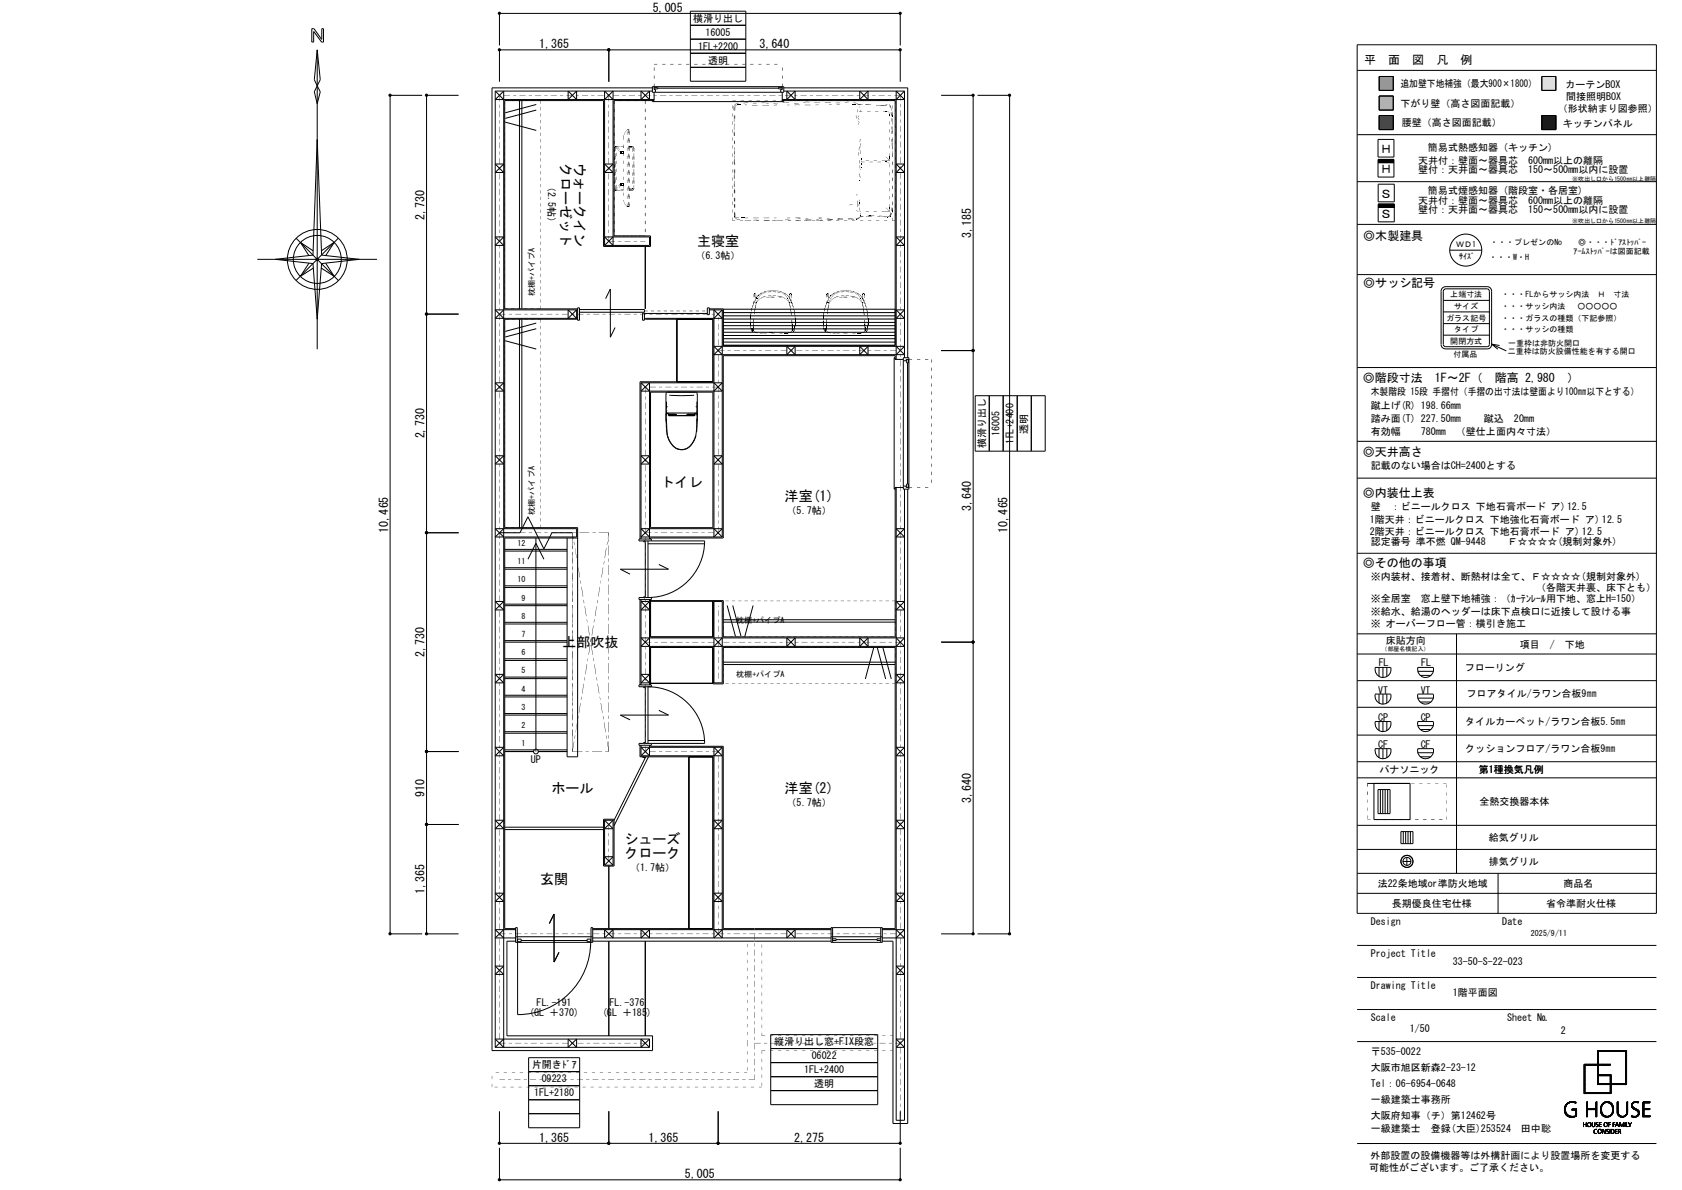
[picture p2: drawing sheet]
<svg xmlns="http://www.w3.org/2000/svg" width="420mm" height="297mm" viewBox="0 0 420 297" stroke-linecap="round" stroke-linejoin="round" font-family="sans-serif">
<defs><g id="words">
<g font-size="3.5">
<text x="140" y="40.6" transform="rotate(90 140 40.6)">クローゼット</text>
<text x="143.6" y="40.6" transform="rotate(90 143.6 40.6)">ウォークイン</text>
<text x="174.1" y="61.4">主寝室</text>
<text x="165" y="121.5">トイレ</text>
<text x="195.9" y="125.1">洋室(1)</text>
<text x="140.5" y="161.5">上部吹抜</text>
<text x="137.7" y="197.9">ホール</text>
<text x="195.9" y="197.9">洋室(2)</text>
<text x="155.9" y="210.7">シューズ</text>
<text x="155.9" y="214.2">クローク</text>
<text x="134.9" y="220.7">玄関</text>
</g>
<g font-size="3">
<text x="163" y="2.9">5,005</text>
<text x="134.6" y="12">1,365</text>
<text x="189.6" y="12">3,640</text>
<text x="340.7" y="16.1">平　面　図　凡　例</text>
<text x="344.6" y="38.3">Ｈ</text>
<text x="344.6" y="43.3">Ｈ</text>
<text x="344.6" y="49.4">Ｓ</text>
<text x="106" y="54.9" transform="rotate(-90 106 54.9)">2,730</text>
<text x="242.5" y="59.4" transform="rotate(-90 242.5 59.4)">3,185</text>
<text x="340.4" y="59.8">◎木製建具</text>
<text x="344.6" y="54.4">Ｓ</text>
<text x="340.4" y="71.7">◎サッシ記号</text>
<text x="340.3" y="95.3">◎階段寸法　1F～2F（　階高 2,980　）</text>
<text x="106" y="109.4" transform="rotate(-90 106 109.4)">2,730</text>
<text x="340.3" y="113.7">◎天井高さ</text>
<text x="340.3" y="124">◎内装仕上表</text>
<text x="242.5" y="127.6" transform="rotate(-90 242.5 127.6)">3,640</text>
<text x="96.9" y="132.9" transform="rotate(-90 96.9 132.9)">10,465</text>
<text x="251.6" y="132.9" transform="rotate(-90 251.6 132.9)">10,465</text>
<text x="340.3" y="141.4">◎その他の事項</text>
<text x="106" y="164" transform="rotate(-90 106 164)">2,730</text>
<text x="106" y="198.9" transform="rotate(-90 106 198.9)">910</text>
<text x="242.5" y="200.4" transform="rotate(-90 242.5 200.4)">3,640</text>
<text x="106" y="223.2" transform="rotate(-90 106 223.2)">1,365</text>
<text x="134.6" y="284.9">1,365</text>
<text x="161.9" y="284.9">1,365</text>
<text x="198.3" y="284.9">2,275</text>
<text x="171" y="294">5,005</text>
</g>
<g font-size="2.5">
<text x="173.1" y="5.5">横滑り出し</text>
<text x="176.2" y="8.9">16005</text>
<text x="174.3" y="12.4">1FL+2200</text>
<text x="176.8" y="16">透明</text>
<text x="349.7" y="21.8">追加壁下地補強（最大900×1800）</text>
<text x="390.9" y="21.9">カーテンBOX</text>
<text x="349.7" y="26.8">下がり壁（高さ図面記載）</text>
<text x="389" y="28.1">（形状納まり図参照）</text>
<text x="391.1" y="25">間接照明BOX</text>
<text x="350" y="31.5">腰壁（高さ図面記載）</text>
<text x="390.3" y="31.6">キッチンパネル</text>
<text x="354.1" y="40.9">天井付：壁面～器具芯　600mm以上の離隔</text>
<text x="356.5" y="37.8">簡易式熱感知器 (キッチン)</text>
<text x="136.9" y="45.5" transform="rotate(90 136.9 45.5)">（2.5帖）</text>
<text x="354.1" y="43.3">壁付：天井面～器具芯　150～500mm以内に設置</text>
<text x="354.1" y="50.8">天井付：壁面～器具芯　600mm以上の離隔</text>
<text x="354.1" y="53.3">壁付：天井面～器具芯　150～500mm以内に設置</text>
<text x="356.5" y="48.3">簡易式煙感知器 (階段室・各居室)</text>
<text x="173.7" y="64.6">（6.3帖）</text>
<text x="342.3" y="98.7">木製階段 15段 手摺付（手摺の出寸法は壁面より100㎜以下とする）</text>
<text x="342.3" y="102">蹴上げ(R) 198.66mm</text>
<text x="342.3" y="105.3">踏み面(T) 227.50mm</text>
<text x="370.5" y="105.2">蹴込　20mm</text>
<text x="246.1" y="111.9" transform="rotate(-90 246.1 111.9)">横滑り出し</text>
<text x="249.6" y="108.8" transform="rotate(-90 249.6 108.8)">16005</text>
<text x="253.1" y="110.7" transform="rotate(-90 253.1 110.7)">1FL+2400</text>
<text x="256.6" y="108.2" transform="rotate(-90 256.6 108.2)">透明</text>
<text x="342.3" y="108.6">有効幅</text>
<text x="354.8" y="108.6">780mm　（壁仕上面内々寸法）</text>
<text x="342.3" y="117.1">記載のない場合はCH=2400とする</text>
<text x="196.4" y="128.3">（5.7帖）</text>
<text x="342" y="130.6">1階天井：ビニールクロス 下地強化石膏ボード ア) 12.5</text>
<text x="342.3" y="127.3">壁　：ビニールクロス 下地石膏ボード ア)12.5</text>
<text x="342" y="133.5">2階天井：ビニールクロス 下地石膏ボード ア) 12.5</text>
<text x="342.3" y="136.1">認定番号 準不燃 QM-9448　　Ｆ☆☆☆☆(規制対象外)</text>
<text x="342.3" y="144.7">※内装材、接着材、断熱材は全て、Ｆ☆☆☆☆(規制対象外)</text>
<text x="383.5" y="147.6">（各階天井裏、床下とも）</text>
<text x="342.3" y="150.2">※全居室　窓上壁下地補強：（ｶｰﾃﾝﾚｰﾙ用下地、窓上H=150）</text>
<text x="342.3" y="153.4">※給水、給湯のヘッダーは床下点検口に近接して設ける事</text>
<text x="342.3" y="156.6">※ オーバーフロー管：横引き施工</text>
<text x="346.1" y="160.7">床貼方向</text>
<text x="379.5" y="161.8">項目　/　下地</text>
<text x="344.3" y="166.3">FL</text>
<text x="354.9" y="166.3">FL</text>
<text x="365.8" y="167.6">フローリング</text>
<text x="344.1" y="173.1">VT</text>
<text x="354.7" y="173.1">VT</text>
<text x="344.1" y="179.9">CP</text>
<text x="354.8" y="180">CP</text>
<text x="366.2" y="174.1">フロアタイル/ラワン合板9㎜</text>
<text x="365.9" y="180.8">タイルカーペット/ラワン合板5.5㎜</text>
<text x="132.5" y="190.3">UP</text>
<text x="344.1" y="186.7">CF</text>
<text x="354.8" y="186.7">CF</text>
<text x="365.9" y="187.6">クッションフロア/ラワン合板9㎜</text>
<text x="344.4" y="193">パナソニック</text>
<text x="369.3" y="193">第1種換気凡例</text>
<text x="196.4" y="201.1">（5.7帖）</text>
<text x="366.9" y="201">全熱交換器本体</text>
<text x="369.2" y="209.9">給気グリル</text>
<text x="369.2" y="215.9">排気グリル</text>
<text x="157.3" y="217.3">（1.7帖）</text>
<text x="344" y="221.4">法22条地域or準防火地域</text>
<text x="390.4" y="221.4">商品名</text>
<text x="347.6" y="226.4">長期優良住宅仕様</text>
<text x="386" y="226.4">省令準耐火仕様</text>
<text x="342.3" y="230.8">Design</text>
<text x="375.1" y="230.8">Date</text>
<text x="342.3" y="238.8">Project Title</text>
<text x="362.8" y="241">33-50-S-22-023</text>
<text x="134" y="251.1">FL.-191</text>
<text x="152.2" y="251.1">FL.-376</text>
<text x="342.3" y="246.8">Drawing Title</text>
<text x="362.8" y="248.7">1階平面図</text>
<text x="132.1" y="253.6">(GL ＋370)</text>
<text x="150.3" y="253.6">(GL ＋185)</text>
<text x="342.3" y="254.8">Scale</text>
<text x="352" y="257.7">1/50</text>
<text x="376.3" y="254.8">Sheet №</text>
<text x="193.3" y="260.9">縦滑り出し窓+FIX段窓</text>
<text x="342.3" y="263.4">〒535-0022</text>
<text x="389.8" y="258">2</text>
<text x="132.8" y="266.7">片開きﾄﾞｱ</text>
<text x="200.8" y="267.9">1FL+2400</text>
<text x="202.7" y="264.4">06022</text>
<text x="342.3" y="267.4">大阪市旭区新森2-23-12</text>
<text x="133.3" y="273.6">1FL+2180</text>
<text x="135.3" y="270.1">09223</text>
<text x="203.3" y="271.4">透明</text>
<text x="342.3" y="271.4">Tel：06-6954-0648</text>
<text x="342.3" y="275.4">一級建築士事務所</text>
<text x="342.3" y="279.4">大阪府知事（チ）第12462号</text>
<text x="342.3" y="282.6">一級建築士　登録(大臣)253524　田中聡</text>
<text x="341.9" y="292.3">可能性がございます。ご了承ください。</text>
<text x="342.2" y="289.2">外部設置の設備機器等は外構計画により設置場所を変更する</text>
</g>
<g font-size="2">
<text x="363.6" y="61.8">ＷＤ1</text>
<text x="364.4" y="64.6">ｻｲｽﾞ</text>
<text x="371.8" y="64.8">・・・W・H</text>
<text x="372.1" y="61.1">・・・プレゼンのNo</text>
<text x="392.9" y="63.4">ｱｰﾑｽﾄｯﾊﾟｰは図面記載</text>
<text x="394.1" y="61.1">◎・・・ﾄﾞｱｽﾄｯﾊﾟｰ</text>
<text x="133.5" y="73.8" transform="rotate(-90 133.5 73.8)">枕棚+パイプA</text>
<text x="362.1" y="74.3">上端寸法</text>
<text x="363.1" y="77.1">サイズ</text>
<text x="374.9" y="77.1">・・・サッシ内法　 ○○○○○</text>
<text x="374.9" y="74.3">・・・FLからサッシ内法　Ｈ　寸法</text>
<text x="361.1" y="80">ガラス記号</text>
<text x="363.1" y="82.9">タイプ</text>
<text x="374.9" y="82.9">・・・サッシの種類</text>
<text x="374.9" y="80">・・・ガラスの種類（下記参照）</text>
<text x="362.1" y="85.8">開閉方式</text>
<text x="363" y="89">付属品</text>
<text x="376.5" y="88.4">二重枠は防火設備性能を有する開口</text>
<text x="376.6" y="86.4">一重枠は非防火開口</text>
<text x="133.5" y="128.4" transform="rotate(-90 133.5 128.4)">枕棚+パイプA</text>
<text x="129.2" y="136.2">12</text>
<text x="129.2" y="140.8">11</text>
<text x="129.2" y="145.3">10</text>
<text x="130.2" y="149.9">9</text>
<text x="130.2" y="154.4">8</text>
<text x="183.9" y="155.4">枕棚+パイプA</text>
<text x="130.2" y="159">7</text>
<text x="130.2" y="163.5">6</text>
<text x="130.2" y="172.6">4</text>
<text x="130.2" y="168.1">5</text>
<text x="183.9" y="169.1">枕棚+パイプA</text>
<text x="130.2" y="177.2">3</text>
<text x="130.2" y="181.7">2</text>
<text x="130.2" y="186.3">1</text>
<text x="382.3" y="233.6">2025/9/11</text>
</g>
<g font-size="1.5">
<text x="392.6" y="45.1">※吹出し口から1500㎜以上離隔</text>
<text x="392.6" y="55.8">※吹出し口から1500㎜以上離隔</text>
<text x="345" y="162.6">（部屋名横記入）</text>
</g>
</g></defs>
<path d="M344.4 19.1h3.5v3.5h-3.5z" fill-rule="evenodd" fill="#979797" stroke="#979797" stroke-width=".25"/>
<g fill="none" stroke="#000" stroke-width=".25">
<path d="M77.9 7.2h.5l1.9 2.6v-2.6h.5v3.3h-.5l-2-2.6v2.6h-.4zM78.3 7.9h.1M79.2 12.4l-.7 7.5 .7 1.5M79.2 12.4l.8 7.5-.8 1.5M79.2 12.4v74.8M124.7 11.3v-8h100.1v8M152 12.4v8M172.4 2.8h13.8v17.5h-13.8zM172.4 6.3h13.8M172.4 9.8h13.8M172.4 13.3h13.8M172.4 16.8h13.8"/>
<path d="M338.9 17.6h74.7M338.9 11.2h74.7v216.8h-74.7zM344.4 19.1h3.5v3.5h-3.5zM385 19.1h3.5v3.5h-3.5zM79.2 21.4l.8 1.5-.8 3-.7-3zM79.2 34.8l1.1 28.9 9.4 1-9.4 1.1-1.1 13.9-1.1-13.9-9.4-1.1 9.4-1zM105.4 23.8h-8v209.3h8M114.5 23.8h-8v209.3h8M123.7 22.7h39.2M123.7 22.7v238.7M123.7 22.7l2.1 2.1M124.7 20.4v-8h100.1v8"/>
<path d="M126.2 30.5l7.7 2.1M129.7 25.1v52M130.3 25.1v52M133.9 26.1l-7.7 2.1M133.9 27.5l-7.7 2M141.9 22.7l2.1 2.1v-2.1l-2.1 2.1zM151 24.8l2.1-2.1v38.6l-2.1-2.2h11.2v2.2h-11.2M153.1 24.8l-2.1-2.1v38.6M160.1 22.7l2.1 2.1v-2.1l-2.1 2.1zM162.9 21.9h-40v240.3h40v-3.7h-36.3v-23.6h2.1M162.9 21.6h32.8v1.4h-32.8zM162.9 25.1v.3h32.8v-.3"/>
<path d="M163.3 23v2.1h-10v33.8h9.1v2.6h-11.7v-36.4h-24.7v52h18.2M163.3 24.8h-39.6l2.1-2.1v238.7l-2.1-2.1h38.5M163.3 21.8h.9v.4h-.9M163.3 21.6v.8h.4v.6M164.2 22h30.2M195.3 23v2.1h28.2v61.1h-42.9v-9.1h-3.5M195.3 24.8h30.5l-2-2.1v67M195.3 21.8h-.9v.4h.9M195.3 21.6v.8h-.4v.6M195.7 21.9h31v67.4M195.7 22.7h30.1M196.5 22.7v2.1l2-2.1v2.1z"/>
<path d="M214.7 22.7v2.1l2-2.1v2.1zM225.8 22.7v66.6M225.8 22.7l-2 2.1M235 23.8h8v209.3h-8M244.1 23.8h8v209.3h-8M338.9 33.6h74.7M344.1 34.8h4v4.4h-4zM344.1 39.8h4v4.4h-4zM344.1 39.9h4M344.1 39.8h4M344.4 24h3.5v3.5h-3.5zM344.4 28.8h3.5v3.5h-3.5z"/>
<path d="M385 28.8h3.5v3.5h-3.5zM73.9 59.4l10.6 10.6M84.5 59.4l-10.6 10.6M123.7 59.1h2.1l-2.1 2.2h2.1zM123.7 40.9h2.1l-2.1 2.2h2.1zM151 40.9h2.1l-2.1 2.2h2.1zM153.1 59.1l-2.1 2.2M223.8 59.1h2l-2 2.2h2zM223.8 40.9h2l-2 2.2h2zM338.9 56h74.7M338.9 45.3h74.7M344.1 40.6h4"/>
<path d="M344.1 40.5h4M344.1 40.4h4M344.1 40.3h4M344.1 40.2h4M344.1 40.1h4M344.1 40h4M344.1 51.7h4M344.1 46h4v4.4h-4zM344.1 51h4v4.4h-4zM344.1 51.6h4M344.1 51.5h4M344.1 51.4h4"/>
<path d="M344.1 51.3h4M344.1 51.2h4M344.1 51.1h4M64.3 64.7h29.8M77.1 65.7l-2.1 3.3 3.3-2.1M78.2 62.6l-3.2-2.1 2.1 3.3M81.3 65.7l2.1 3.3-3.2-2.1M83.4 60.5l-2.1 3.3M83.4 60.5l-3.2 2.1M106.5 78.4h8M125.8 77.3l-2.1 2.2h20.5M129.7 79.7v52"/>
<path d="M130.3 79.7v52M141.9 77.3v2.2l2.1-2.2v2.2zM144.2 79.7h-18.2v52h18.2v57.2h-2.6v-54.6M144.2 76.8h.5v3.1h-.5zM144.2 77.3h-20.5l2.1 2.2M144.7 77.3h16.2v.6h-16.2M151.2 74.5l1.2-2.4v12.1l1.2-2.5M160.4 78.1h.5v1.8h-.5zM160.9 79.7h17.1v15.6h-18.2v39.2M160.9 79.5h19.4l-2-2.2v56.7l2-2h-20.2l2.1 2M160.9 78.2h15.7M161.1 61.5v15.6"/>
<path d="M169 79.7v15.6M176.6 76.8h.5v1.7h-.5zM177.1 77.3h3.2M178 79.7h-9v15.6M180.3 77.3v56.7M180.3 77.3l-2 2.2M180.6 79.6h42.9M180.6 77.2h42.9M180.6 78.8h42.9M180.6 78h42.9M223.8 77.3h2l-2 2.2h2zM338.9 68.5h74.7"/>
<path d="M360.4 77.9h11.5M360.4 75h11.5M360.9 71.5h10.4a1.1 1.1 0 0 1 1.1 1.2v13.2a1.07 1.07 0 0 1-1.1 1.2h-10.4M360.9 72.1h10.4l.3 .1 .3 .5-.1 13.6-.5 .2h-10.4M361 72.1l-.4 .2-.2 .4v13.3l.1 .3 .5 .2M361 71.5a1.14 1.14 0 0 0-1.2 1.2v13.2a1.1 1.1 0 0 0 1.2 1.2M362 62.4h8M123.7 95.5h2.1l-2.1 2.1h2.1zM126.2 85l7.7 2.1M133.9 80.6l-7.7 2.1M133.9 82l-7.7 2.1M160.1 95.5v39"/>
<path d="M160.1 95.5h20.2l-2 2.1M160.1 95.5l2.1 2.1M162.4 97.9h15.6v33.8h-15.6zM166.5 98.3v.1M166.7 97.9l-.4 .4v6.8M167.1 98.6l3.1 .2 3.1-.2M173.7 97.9l.4 .4v6.9M173.9 98.3v.1M178.3 95.5l2 2.1h-20.2l2.1-2.1v39M180.3 86.4l-2 2.1h47.5l-2-2.1M180.3 88.5l-2-2.1h47.5l-2 2.1M180.6 85.4h42.9"/>
<path d="M180.6 84.5h42.9M180.6 83.7h42.9M180.6 82.9h42.9M180.6 82.1h42.9M180.6 81.3h42.9M180.6 80.5h42.9M196.5 86.4v2.1l2-2.1v2.1zM214.7 86.4l2 2.1v-2.1l-2 2.1zM223.5 89.7v-.9h-42.9v45.5h-18.2v.2M225.6 89.3h1.3v32.8h-1.3zM225.6 89.7h-2.1v-.4h-.2v32.8h.2v-.4h2.1M226.4 89.7v.9h.4v-.9"/>
<path d="M226.6 90.6v30.2M226.9 89.7h-.6v.3h-.7M235 87.5h8M243.5 98.8h17.5v13.8h-17.5zM247 98.8v13.8M250.5 98.8v13.8M254 98.8v13.8M257.5 98.8v13.8M338.9 91.7h74.7M360.4 80.8h11.5M360.4 83.7h11.5M372.4 85.9l3.7 1.7"/>
<path d="M372.4 85.9l2 .3M372.4 85.9l1.6 1.3M123.7 113.7h2.1l-2.1 2.1h2.1zM160.1 113.7h2.1l-2.1 2.1h2.1zM166.3 105.1l.1 .1M166.3 105.1a10.3 10.3 0 0 0 .9 5l.8 1.2M166.3 104.5l.1 .6M166.4 103.5l-.1 .2M166.4 103h7.6M166.4 100.2v2M166.4 103l.1 .5M166.4 104.5l.1 3.4 .4 1.6"/>
<path d="M166.5 102.2l-.1 .8M166.6 101.4l-.1 .2M166.9 103.2h-.5v.5M166.9 103.2v.5M167 103.8h6.4M167 103.5h1.8M167 103.4h1.8M167.2 110.1l.8 1.2M168 111.3a3.1 3.1 0 0 0 2.2 1M168.9 103.4h-1.9v.3h6.4v-.3h-1.9M168.9 103.4v.3M169.6 112.1l.6 .1"/>
<path d="M171.4 112l-1.2 .3M171.4 112l-1.2 .2M171.5 103.4v.3M171.7 103.5h1.7M171.7 103.4h1.7M172.8 110.7l-1.4 1.3M173.5 103.2v.5M173.5 103.2h.5M173.5 109.5l-.3 .6a4.5 4.5 0 0 1-1.8 1.9M173.8 101.4l.1 .2M173.8 108.7l-.6 1.4M173.9 107l-.2 1.7"/>
<path d="M174 103v.4M174 102.2v.8M174 104.5l-.1 2.5M174 107l-.1 .9M174 100.2v2M174 103.5v.2M174 103.2v.3M174 103.2l.1 .2M174.1 105l-.1 2M178.3 113.7h2l-2 2.1h2zM338.9 110.2h74.7M338.9 119.3h74.7"/>
<path d="M106.5 133h8M124.7 133h5.1l2-4 4 8 2-4h5.1M125.8 132l-2.1 2h20.3v-2h-20.3l2.1 2M126 137.5h15.6M126 137.1h15.6M131.8 139.6l2-4 2 4M133.8 134.3v53.3M144.2 134.3h-18.2v97.5h2.7M160.7 135v.2h.4M161.1 135v14.1M161.8 135v14.1a14.1 14.1 0 0 0 14.1-14.1h-16.3v-.5h3v.5M161.8 135.7h14.1"/>
<path d="M162.2 132l-2.1 2h20.2M178.3 132l2 2M223.5 121.7v37.3h-42.9v-9.1h-2.6v9.1h-15.6v-9.4M223.8 132h2l-2 2h2zM223.8 121.7v157.9h2v-157.5M225.6 121.3h.7v.4h.6M226.4 121.7v-.9h.4v.9M226.7 122.1v158.3h-3.7v-45.5h-2.7M338.9 138.1h74.7M123.7 150.1h2.1l-2.1 2.1h2.1zM126 159.9h15.6M126 155.7h15.6"/>
<path d="M126 155.3h15.6M126 151.2h15.6M126 150.8h15.6M126 146.6h15.6M126 146.2h15.6M126 142.1h15.6M126 141.7h15.6M159.6 149.1h1.2v.2l1.8-.2v.5h-3zM159.8 149.6v21.3M160.1 149.6v21.3M160.1 150.1h2.1l-2.1 2.1h2.1zM161.1 149h-.4v.1"/>
<path d="M162.2 149.6v21.3M162.2 159.2l-2.1 2.1h65.7l-2-2.1M162.4 150h15.6M164.5 140.9l2.4 1.2h-12l2.4 1.2M178.3 150.1h2v20.3h-2zM178.3 159.2l2 2.1M180.3 159.2l-2 2.1M180.6 155.3h42.9M180.6 154.7h42.9M181.6 151.1l2 7.7M183 151.1l2 7.7M188 151.1l-2 7.7"/>
<path d="M196.5 159.2v2.1l2-2.1v2.1zM214.7 159.2v2.1l2-2.1v2.1zM223.8 150.1h2l-2 2.1h2zM338.9 158.2h74.7M363.7 158.2v59.8M123.7 168.3h2.1l-2.1 2.1h2.1zM126 178.5h15.6M126 178.1h15.6M126 173.9h15.6M126 173.5h15.6M126 169.4h15.6M126 169h15.6"/>
<path d="M126 164.8h15.6M126 164.4h15.6M126 160.3h15.6M159.6 170.9h3v.5h-3zM160.1 168.3h2.1l-2.1 2.1h2.1zM160.7 171.4v.2h.4M161.1 171.4v14.1M162.2 161.3l-2.1-2.1h65.7l-2 2.1M162.4 170.9v-9.3h15.6v9.1h2.6v-9.1h42.9v70.2h-3.2M162.4 170.6h15.6M164.5 177.3l2.4 1.2h-12l2.4 1.2M180.6 165.3h42.9"/>
<path d="M180.6 165.9h42.9M218.1 161.7l-2 7.8M219.1 161.7l2 7.8M220.5 161.7l2 7.8M223.8 168.3h2l-2 2.1h2zM235 160.3h8M338.9 163.2h74.7M338.9 169.9h74.7M338.9 176.5h74.7M343.4 173.2h3.9M343.4 166.6h3.9a1.99 1.99 0 0 1-2 2.5 1.99 1.99 0 0 1-1.9-2.5zM343.4 173.3a1.99 1.99 0 0 0 1.9 2.4 1.99 1.99 0 0 0 2-2.4"/>
<path d="M344.3 166.6v2.2M344.3 173.3v2.2M345.3 166.6v2.5M345.3 173.3v2.5M346.3 166.6v2.2M346.3 173.3v2.2M354 173.2h3.9M354 167.6h3.9M354 174.2h3.9M354 166.6h3.9a1.99 1.99 0 0 1-1.9 2.5 1.99 1.99 0 0 1-2-2.5zM354 173.3a1.99 1.99 0 0 0 2 2.4 1.99 1.99 0 0 0 1.9-2.4M354.6 168.6h2.7"/>
<path d="M354.6 175.2h2.7M106.5 187.6h8M123.7 186.5h2.1l-2.1 2.1h2.1zM126 187.6h7.2M126 187.2h7.4M126 183h15.6M126 182.6h15.6M134.2 187.2h7.4M134.4 187.6h7.2M159.8 186v2.9h18.2v42.9h-30M160.1 186v2.6M160.1 188.6h20.2l-2-2.1v47.6l2-2.1"/>
<path d="M160.4 188.9l.7 .3M161.1 185.3h-.4v.2M161.2 188.9l-7.9 15.8M161.8 185.5v-14.1a14.1 14.1 0 0 1 14.1 14.1h-16.3v.5h3v-.5M161.8 184.8h14.1M161.9 188.9l-8.6 17.2M162.2 186v2.6l-2.1-2.1h20.2M162.2 186.5l-2.1 2.1M162.4 186v.3h18.2v45.5h26.9M172 188.9v42.9M180.3 186.5v47.6l-2-2.1M180.3 186.5l-2 2.1"/>
<path d="M223.8 186.5h2l-2 2.1h2zM338.9 194.1h74.7M338.9 183.5h74.7M338.9 190.1h74.7M341.4 195.5h10.7v9.1h-9v-9.1M343.4 180.1h3.9a1.99 1.99 0 0 1-2 2.5 1.99 1.99 0 0 1-1.9-2.5zM343.4 186.9h3.9a1.99 1.99 0 0 1-2 2.5 1.99 1.99 0 0 1-1.9-2.5zM344.1 197.1h3v6h-3zM344.3 180.1v2.2M344.3 186.9v2.2M344.7 197.1v6M345.3 197.1v6"/>
<path d="M345.3 180.1v2.5M345.3 186.9v2.5M345.9 197.1v6M346.3 180.1v2.2M346.3 186.9v2.2M346.5 197.1v6M354 180.1h3.9M354 181.1h3.9M354 186.9h3.9M354 187.9h3.9M354 180.1a1.99 1.99 0 0 0 2 2.5 1.99 1.99 0 0 0 1.9-2.5M354 186.9a1.99 1.99 0 0 0 2 2.5 1.99 1.99 0 0 0 1.9-2.5"/>
<path d="M354.6 182.1h2.7M354.6 188.9h2.7M106.5 205.8h8M123.7 204.7h2.1l-2.1 2.1h2.1zM126 207.1h24.7M126 206.5h24.7M150.7 204.5h2.6v11.7h-2.6zM151 204.7v11.2M151 204.7l2.1 2.1h-2.1l2.1-2.1M151 204.7h2.1M151 215.9h2.1M151 215.9l2.1-2.1h-2.1l2.1 2.1"/>
<path d="M152 216.2v15.6M153.1 204.7v11.2M178.3 204.7h2l-2 2.1h2zM223.8 204.7h2l-2 2.1h2zM338.9 218h74.7M338.9 212h74.7M338.9 206h74.7M349.8 207.6h3v3h-3zM350.3 215h2M350.4 207.6v3M351 207.6v3M351.3 214v2"/>
<path d="M351.6 207.6v3M352.2 207.6v3M374.1 218v10M123.7 222.9h2.1l-2.1 2.1h2.1zM125.8 232l-2.1 2.1h5M128.7 232h-5l2.1 2.1M128.7 233.8h19.3M129.2 235.2v-3.7h-.5v3.7h19.3v-3.7h-.4v3.7M129.2 235h.9v-.6h-.9v18.8a18.2 18.2 0 0 0 18.3-18.2M130.1 234.7h16.5M137.2 230.5l1.1-2.4v12l1.3-2.4M146.6 234.4h.9v.6h-.9z"/>
<path d="M148 234.9h59.5M148 232h59.5M148 234.1h59.5M151 232v2.1l2.1-2.1v2.1zM152 234.9v23.6M160.1 232v2.1l2.1-2.1v2.1zM161.1 234.9v23.6M172 231.7h.1M178.3 222.9h2l-2 2.1h2zM196.5 232l2 2.1v-2.1l-2 2.1zM207.5 231.5h12.8v3.7h-12.8zM207.5 233.8h12.8"/>
<path d="M207.9 234.3h.9v.4h-.9M207.9 231.5v3.7M208.8 234.5h10.2M219.9 234.3h-.9v.4h.9M219.9 231.5v3.7M220.3 232h5.5l-2 2.1M223.8 232l2 2.1h-5.5M223.8 222.9h2l-2 2.1h2zM338.9 236h74.7M338.9 223h74.7M123.7 241.1h2.1l-2.1 2.1h2.1zM125.8 259.3l-2.1 2.1"/>
<path d="M141.9 259.3v2.1l2.1-2.1v2.1zM162.2 259.3v2.1M162.2 259.3l-2.1 2.1v-2.1l2.1 2.1M192.4 258.2h26.8v17.5h-26.8zM223.8 259.3h2l-2 2.1h2zM223.8 241.1h2l-2 2.1h2zM338.9 244h74.7M338.9 252h74.7M338.9 260h74.7M123.7 261.4h38.5M124.7 277.4v8h100.1v-8M132 264h12.7v17.5h-12.7z"/>
<path d="M132 267.5h12.7M132 271h12.7M132 274.5h12.7M132 278h12.7M152 277.4v8M179.3 277.4v8M192.4 261.7h26.8M192.4 265.2h26.8M192.4 268.7h26.8M192.4 272.2h26.8M390.6 277.2l.5 .5M390.6 277.1l.4 .4"/>
<path d="M390.6 277l.4 .5M390.6 276.9l.3 .4M390.6 276.7l.3 .4M390.6 276.6l.3 .4M390.6 276.6l.3 .3M390.6 276.5l.3 .3M390.7 277.5l1.3 1.3-.5-.5M390.7 277.4l.5 .5M390.7 277.3l.4 .5M390.7 276.4l.2 .2M390.7 277.6l1.2 1.2M390.7 276.2l.2 .2"/>
<path d="M390.7 277.7l1.1 1.1M390.8 277.9l.8 .8M390.8 277.8l.9 1M390.8 275.9l.2 .3M390.8 276l.3 .1M390.8 275.8l.3 .3M390.9 278.1l.5 .5M390.9 277.2l-.3-.4 .3 .4M390.9 276.7l-.2-.3 .2 .3M390.9 275.7l.2 .4-.2-.3M390.9 275.7l.3 .2-.2-.3 .3 .2M390.9 276.5l-.2-.3 .2 .4"/>
<path d="M391 275.6l.2 .2M391 276.3l-.3-.2 .3 .3M391.1 275.5l.2 .3M391.1 275.5l.2 .2M391.1 275.5l.3 .2M391.2 275.4l.2 .2M391.2 278l-.5-.6 1.4 1.4M391.3 275.3l.3 .2M391.5 275.2l.2 .2M391.5 275.5l-.3-.1 .3 .2M391.6 275.5l-.2-.2 .2 .2M391.6 275.2l.1 .2"/>
<path d="M391.6 275.1l.2 .2M391.6 275.5l-.2-.2 .1 .2M391.6 278.4l.5 .4M391.7 275.1l.2 .2M391.7 275.1l.3 .2M391.7 278.4l.4 .4M391.8 278.4l.4 .4M391.8 278.5l.5 .3-.4-.3M392 278.5l.4 .3-.4-.2M392.1 275l.2 .2M392.1 275l.3 .2M392.1 278.6l.5 .2-.3-.2"/>
<path d="M392.2 275.2l-.3-.2 .2 .3M392.2 275l.3 .2M392.3 275l.3 .2M392.3 278.6l.3 .2M392.4 275l.3 .2M392.4 278.6l.3 .2M392.5 275l.3 .2M392.5 277v.1M392.5 276.9v.2M392.5 276.9l.1 .2M392.5 278.6l.3 .2-.2-.2M392.6 276.8l.3 .3"/>
<path d="M392.6 275l.3 .2M392.6 278.6l.2 .2M392.6 278.6l.4 .2M392.6 276.8l.4 .3-.3-.3M392.6 275l.4 .2M392.7 277.1l-.2-.3 .3 .3M392.7 275l.4 .2M392.7 276.8l.4 .3M392.7 276.8l.3 .3M392.8 278.6l.2 .2M392.8 276.8l.3 .3M392.9 275l.3 .3-.3-.3"/>
<path d="M392.9 276.8l.3 .3M392.9 275l.5 .3M392.9 278.6l.3 .2M393 276.8l.3 .3-.2-.3M393 275l.4 .4M393 278.6l.4 .2M393 276.8l.3 .3M393.1 276.8l.6 .6M393.1 278.8l-.3-.2 .3 .2M393.1 276.8l.6 .5M393.1 275l.4 .4M393.2 276.8l.5 .4"/>
<path d="M393.2 275l.3 .3-.2-.3M393.3 278.5l.2 .2M393.3 276.8l.4 .4M393.4 276.8l.3 .3M393.4 275l.1 .2-.1-.2M393.4 278.1l.3 .4-.3-.3M393.4 278l.3 .4M393.4 278l.3 .3M393.4 277.7l.3 .5-.3-.3M393.4 277.5l.3 .5M393.4 277.4l.3 .3M393.4 277.2l.3 .5"/>
<path d="M393.4 276.8l.3 .1M393.4 278.7l-.2-.2 .3 .2M393.4 278.4l.2 .2M393.4 278.2l.3 .4M393.4 277.5l.3 .3M393.4 277.3l.3 .2M393.5 275.1h.1M393.5 276.8l.2 .1M393.6 276.8l.1 .1M393.7 276.8h.1M395.5 272.9v.1M395.5 272.2l.3 .5"/>
<path d="M395.5 272.1l.3 .3M395.5 271.9l.3 .4M395.5 271.8l.3 .4M395.5 271.5l.3 .5M395.5 271.4l.3 .3M395.5 271.1l.3 .4M395.5 270.9l.3 .3M395.5 270.8l.3 .3M395.5 270.6l.3 .4M395.5 270.5l.3 .3M395.5 270.4l.3 .3M395.5 270.3l.3 .3"/>
<path d="M395.5 270.2l.3 .4-.3-.3M395.5 268.3l.3 .4M395.5 268.5l.3 .3M395.5 268.8l.3 .3M395.5 268.9l.3 .3-.3-.3M395.5 269l.3 .3M395.5 269.1l.3 .3M395.5 269.2l.3 .3-.3-.3M395.5 269.3l.3 .3-.3-.2M395.5 269.4l.3 .3M395.5 269.5l.3 .3M395.5 269.6l.3 .3"/>
<path d="M395.5 270.1l.3 .3M395.5 269.8l.3 .3M395.5 272.5l.5 .5M395.5 272.7l.4 .3-.4-.2 .2 .2M395.5 265.9l.3 .4M395.5 266.3l.3 .2M395.5 266.2l.3 .4-.3-.3M395.5 266.4l.3 .3M395.5 265.7l.3 .3-.2-.1M395.5 265.8l.3 .3M395.5 266.5l.3 .3-.3-.2M395.5 266.7l.3 .2"/>
<path d="M395.5 266.1l.3 .3M395.5 266.3l.3 .3M395.5 267.2l.3 .5M395.5 266.6l.3 .3M395.5 267.3l.3 .2M395.5 267.7l.3 .3M395.5 267.6l.3 .2M395.5 266.8l.3 .3M395.5 267.5l.3 .4-.3-.3M395.5 267.8l.3 .3-.3-.2M395.5 268l.3 .2M395.5 268.3l.3 .2"/>
<path d="M395.5 267.5l.3 .3M395.5 268.4l.3 .2M395.5 267.6l.3 .3M395.5 268.9l.3 .2M395.5 268.1l.3 .3M395.5 268.9l.3 .3M395.5 270.6l.3 .2M395.5 271.4l.3 .2M395.5 271.6l.3 .3M395.5 267.9l.3 .3M395.5 272.8l.2 .2M395.6 265.6l.3 .3"/>
<path d="M395.6 265.9h.2M395.6 273l-.1-.1 .2 .1M395.7 265.9h.1M395.8 271.5l-.3-.2 .3 .3M395.8 271.2l-.3-.2 .3 .4M395.8 268.9l-.3-.3 .3 .4M395.8 269.9l-.3-.2 .3 .3M395.8 270.2l-.3-.3 .3 .4M395.8 265.9l-.3-.3 .3 .3M395.8 267l-.3-.3 .3 .3M395.8 267.2l-.3-.2 .3 .4M395.8 268.3l-.3-.2 .3 .3"/>
<path d="M395.8 272.8l.2 .2M395.9 272.8l.2 .2M395.9 265.6l.3 .3M395.9 265.9l-.3-.3 .5 .3M395.9 273l-.4-.5 .6 .5M396 265.6l.2 .3M396 272.8l.2 .2M396 265.6l.4 .3M396.1 272.8l.3 .2M396.1 265.6l.2 .3M396.2 276.2l.2 .5M396.2 276.1l.2 .4"/>
<path d="M396.2 275.8l.2 .3M396.2 275.7l.2 .4M396.2 275.5l.2 .4-.2-.3M396.2 275.5l.2 .3M396.2 275.3l.2 .2M396.2 275.1l.2 .5M396.2 276.5l.5 .5-.3-.3M396.2 276.4l.4 .6-.4-.5 .2 .4M396.2 278.6l.2 .2M396.2 278.5l.2 .3M396.2 278.3l.2 .5M396.2 278.2l.2 .3-.2-.3"/>
<path d="M396.2 278l.2 .4-.2-.3M396.2 277.8l.2 .3M396.2 277.5l.2 .4M396.2 277.5l.2 .3M396.2 277.4l.2 .3-.2-.2M396.2 277.2l.2 .3M396.2 277l.2 .5-.2-.3M396.2 276.9l.2 .3M396.2 276.7l.2 .5M396.2 272.8l.3 .2-.3-.2M396.2 278.3l.2 .3M396.2 278l.2 .3"/>
<path d="M396.2 277.7l.2 .3M396.2 277.3l.2 .3M396.2 276.6l.2 .4M396.2 275.4l.2 .3M396.2 278.8v-.2l.1 .2M396.2 265.6l.4 .3M396.2 275l.2 .3M396.3 272.8l.2 .2M396.3 272.8l.4 .2M396.3 275h.1M396.4 265.6l.3 .3M396.4 276.2l-.2-.3 .2 .4"/>
<path d="M396.4 275.3l-.2-.3 .2 .3M396.4 275.2l-.2-.2 .2 .2M396.4 276.9h.1M396.4 278.2l-.2-.3 .2 .3M396.4 277h.1M396.5 276.7l.4 .3M396.5 272.8l.2 .2M396.5 265.6l.3 .3M396.6 276.7l.3 .3M396.6 265.6l.3 .3M396.7 276.7l.3 .3M396.7 273l-.2-.2 .3 .2"/>
<path d="M396.7 272.8l.3 .2M396.8 276.7l.3 .3-.3-.3M396.9 276.7l.3 .3M396.9 273l-.2-.2 .3 .2M396.9 265.6l.3 .3-.2-.3M396.9 277l-.3-.3 .4 .3M397 276.7l.3 .3M397 265.9l-.3-.3 .4 .3M397 265.6l.5 .3M397.1 273l-.3-.2 .5 .2M397.1 265.6l.3 .3M397.1 276.7l.4 .3"/>
<path d="M397.2 272.8l.2 .2M397.2 276.7l.4 .3M397.2 273l-.2-.2 .3 .2M397.2 272.8l.3 .2-.2-.2M397.3 277l-.3-.3 .4 .3M397.3 265.6l.3 .3-.3-.3M397.3 276.7l.3 .3M397.3 265.6l.2 .3M397.3 265.6l.4 .3M397.4 276.7l.5 .3M397.4 272.8l.3 .2M397.5 265.6l.4 .3"/>
<path d="M397.6 273l-.3-.2 .3 .2M397.6 277l-.3-.3 .4 .3M397.6 276.7l.3 .3M397.7 276.7l.3 .3M397.7 265.6l.4 .3M397.7 272.8l.3 .2M397.8 276.7l.4 .3M397.8 273l-.3-.2 .4 .2M397.8 272.8l.3 .2M397.8 265.6l.5 .3-.3-.3M397.9 276.7l.3 .3M398 272.8l.1 .2"/>
<path d="M398 276.7l.4 .3M398 272.8l.3 .2M398.1 265.6l.3 .3M398.1 276.7l.6 .6M398.1 272.8l.3 .2-.3-.2M398.1 265.6l.3 .3-.1-.3M398.1 276.7l.6 .7M398.2 276.7l.5 .5-.2-.3M398.2 277l-.3-.3 .4 .3M398.2 272.8l.3 .2M398.2 265.6l.3 .3M398.3 276.7l.4 .5"/>
<path d="M398.3 272.8l.3 .2M398.3 272.8l.2 .2M398.4 272.8l.3 .2M398.5 276.2l.2 .3M398.5 276.1l.2 .4M398.5 275.8l.2 .5M398.5 278.7l.1 .1M398.5 278.6l.2 .2M398.5 278.4l.2 .4-.2-.3M398.5 278.1l.2 .3M398.5 277.9l.2 .3M398.5 277.5l.2 .5"/>
<path d="M398.5 277.3l.2 .2M398.5 277.1l.2 .5M398.5 276.5l.2 .3M398.5 276.8l.2 .3M398.5 277.2l.2 .2M398.5 277.5l.2 .2M398.5 275.3l.2 .2M398.5 275.1l.2 .4-.2-.3M398.5 272.8l.2 .2M398.5 275.3l.2 .3M398.5 275.4l.2 .4M398.5 275.6l.2 .5"/>
<path d="M398.5 275.8l.2 .3M398.5 265.6l.3 .3M398.5 278l.2 .3M398.5 277.9l.2 .4M398.5 277.7l.2 .3M398.5 277.4l.2 .4M398.5 277.3l.2 .4M398.5 278.7v.1M398.5 276.4l.2 .3M398.5 275.3l.2 .4M398.5 275l.2 .2M398.6 272.8l.3 .2"/>
<path d="M398.6 265.6l.5 .6-.2-.3M398.6 265.9l-.3-.3 .4 .3M398.6 275l.1 .2M398.7 272.8l.3 .2-.2-.2M398.7 275v.2M398.7 276.6l-.2-.3 .2 .3M398.7 278.5l-.2-.3 .2 .4M398.7 278.1l-.2-.3 .2 .4M398.7 276.9l-.2-.3 .2 .4M398.7 275.3l-.2-.3 .2 .4M398.7 265.6l.4 .4M398.7 275h.1"/>
<path d="M398.8 272.8l.3 .2M398.8 265.9l-.1-.3 .4 .5M398.8 265.6l.3 .3M398.9 262.5l.2 .2M398.9 262.4l.2 .2zM398.9 262.3l.1 .2M398.9 262.2l.2 .3M398.9 263.6l.2 .3M398.9 263.5l.2 .3-.2-.2M398.9 264.6l.2 .2-.2-.1M398.9 263.4l.2 .2M398.9 263.3l.2 .3"/>
<path d="M398.9 263.2l.2 .3M398.9 262.8l.2 .3M398.9 263.9l.2 .3M398.9 262.6l.2 .3M398.9 262.5l.2 .3M398.9 263.7l.2 .2M398.9 264.8l.2 .3-.2-.2M398.9 263.8l.2 .3M398.9 265l.2 .2M398.9 265.3l.2 .2M398.9 264.2l.2 .3M398.9 265.6l.3 .3"/>
<path d="M398.9 265.6l.2 .3M398.9 264.7l.2 .3M398.9 265.7l.2 .2M398.9 264.9l.2 .3M398.9 265.9l.2 .2M398.9 266l.2 .3M398.9 265.1l.2 .3M398.9 266.1l.2 .3-.2-.2M398.9 266.3l.2 .2M398.9 265.5l.3 .4M398.9 266.6l.2 .2M398.9 266.7l.2 .2"/>
<path d="M398.9 266.7l.2 .4-.2-.2M398.9 266.2l.2 .3M398.9 266.4l.2 .3M398.9 267.2l.2 .2M398.9 267.2l.2 .3-.2-.2M398.9 267.3l.2 .3M398.9 266.8l.2 .3M398.9 267.4l.2 .4-.2-.3M398.9 267.7l.2 .1M398.9 267.1l.2 .3M398.9 267.8l.2 .4M398.9 268l.5 .5z"/>
<path d="M398.9 267.5l.2 .3M398.9 268.2l.2 .2M398.9 267.7l.2 .3M398.9 268.2l.3 .3zM398.9 268.5l.2 .2M398.9 268.1l.4 .4-.2-.2M398.9 268.1l.3 .4M398.9 268.5l.2 .3-.2-.2M398.9 268.6l.2 .3M398.9 268.4l.2 .3M398.9 268.7l.2 .4M398.9 269.1l.2 .4"/>
<path d="M398.9 269.5l.2 .2-.2-.2M398.9 269.8l.2 .2M398.9 269.7l.2 .3M398.9 270.1l.2 .3M398.9 270.3l.3 .4zM398.9 270.4l.3 .3-.3-.1M398.9 270.7h.1M398.9 270.6l.1 .1M398.9 267.3l.2 .2M398.9 265.9l.2 .3M398.9 264.6l.2 .3M398.9 262.2l.3 .3"/>
<path d="M398.9 272.8l.2 .2M399 262.2l.3 .3M399 262.5l.1 .1M399 272.8l.3 .2M399 262.5h.1M399.1 272.8l.4 .2-.3-.2M399.1 268.4l.1 .1M399.1 264.5l-.2-.3 .2 .6M399.1 263.2l-.2-.3 .2 .5M399.1 264.2l-.2-.2 .2 .4M399.1 262.9l-.2-.2 .2 .4M399.1 264l-.2-.3 .2 .3"/>
<path d="M399.1 265.3l-.2-.3 .2 .3M399.1 265.6l-.2-.3 .5 .6M399.1 265.6l-.2-.2 .4 .5M399.1 266.6l-.2-.2 .2 .3M399.1 267.2l-.2-.3 .2 .4M399.1 268.6l-.2-.3 .2 .3M399.1 269.1l-.2-.2 .2 .4M399.1 269.5l-.2-.2 .2 .4M399.1 269.8l-.2-.3 .2 .4M399.1 270.2l-.2-.3 .2 .4M399.1 270.4l-.2-.2 .4 .5M399.1 268.3l.2 .2"/>
<path d="M399.1 265.7l.1 .2M399.1 265.6l.2 .3M399.2 265.6l.3 .3-.2-.3M399.2 268.3l.3 .2M399.2 270.5l.5 .2M399.2 262.2l.3 .3M399.2 265.6l.3 .3M399.3 265.6l.3 .3M399.3 268.3l.3 .2-.2-.2M399.3 262.5l-.2-.3 .4 .3M399.3 262.2l.3 .3-.2-.3M399.3 270.5l.3 .2"/>
<path d="M399.3 270.7l-.4-.4 .5 .4M399.4 262.2l.2 .3M399.4 265.6l.3 .3M399.4 268.3l.3 .2M399.4 272.8l.3 .2M399.4 262.2l.3 .3M399.5 265.6l.3 .3M399.5 270.5l.5 .2M399.5 273l-.3-.2 .4 .2M399.5 265.6l.3 .3-.2-.3M399.6 262.2l.3 .3M399.6 268.3l.3 .2"/>
<path d="M399.6 276.9l.4 .6-.4-.3 .4 .4M399.6 276.6l.3 .3M399.6 276.6l.3 .4M399.6 276.7l.3 .4M399.6 270.5l.3 .2M399.6 276.5l.3 .3M399.7 277.5l1.3 1.3M399.7 277.4l.4 .5M399.7 277.4l.3 .3M399.7 276.4l.2 .3-.3-.2M399.7 276.4l.2 .2M399.7 276.3l.2 .3"/>
<path d="M399.7 262.2l.3 .3-.3-.3M399.7 268.3l.3 .2-.3-.2M399.7 272.8l.3 .2M399.7 277.3l.3 .4M399.7 277.6l1.2 1.2M399.7 277.7l1.1 1.1M399.7 276.1l.3 .3M399.7 273l-.2-.2 .3 .2M399.7 276.2l.2 .3M399.8 272.8l.3 .2-.3-.2M399.8 262.5l-.3-.3 .3 .3M399.8 262.2l.3 .3-.3-.3"/>
<path d="M399.8 268.5l-.3-.2 .3 .2M399.8 276l.2 .3M399.8 275.8l.3 .2M399.8 272.8l.2 .2M399.8 270.5l.3 .2M399.8 265.6l.3 .3M399.8 277.9l.8 .8M399.8 272.8l.5 .2M399.8 273l-.3-.2 .4 .2M399.9 278.1l.4 .5M399.9 275.8l.2 .2M399.9 275.7l.2 .2"/>
<path d="M399.9 262.2l.3 .3-.2-.3M399.9 265.6l.2 .3M399.9 265.9l-.3-.3 .4 .3M399.9 270.5l.2 .2M399.9 268.3l.2 .2M399.9 275.7l.2 .3M399.9 277l-.3-.2 .3 .4M399.9 268.3l.3 .2M400 262.2l.3 .3M400 275.5l.2 .3M400 276.1l-.2-.1 .2 .2M400 275.5l.3 .2"/>
<path d="M400 265.6l.3 .3M400 268.3l.4 .2-.3-.2M400 268.5l-.2-.2 .2 .2M400 270.5l.3 .2M400 268.5l-.2-.2 .3 .2M400 272.8l.6 .2M400.1 275.4l.3 .2M400.2 275.8l-.3-.2 .2 .3M400.2 275.3l.2 .2M400.2 268.3l.3 .2M400.2 265.6l.3 .3M400.2 262.2l.3 .3"/>
<path d="M400.2 270.5l.3 .2M400.3 275.3l.1 .2M400.3 265.9l-.2-.3 .3 .3M400.3 268.3l.5 .2M400.3 270.5l.3 .2M400.3 270.7l-.2-.2 .3 .2M400.3 272.8l.2 .2M400.3 275.3l.2 .2M400.3 262.2l.3 .3M400.3 275.6l-.2-.2 .2 .3M400.3 275.2l.3 .2M400.3 272.8l.3 .2"/>
<path d="M400.4 262.5l-.3-.3 .3 .3M400.4 268.3l.2 .2M400.4 278.3l.5 .5M400.4 265.6l.3 .3M400.4 272.8l.3 .2M400.5 278.7l-.7-.7 .7 .7M400.5 270.5l.3 .2-.2-.2M400.5 275.1l.2 .3-.3-.2M400.5 265.6l.3 .3-.2-.3M400.5 265.9l-.2-.3 .3 .3M400.6 262.2l.3 .3M400.6 268.3l.3 .2"/>
<path d="M400.6 270.5l.3 .2M400.6 265.6l.2 .3M400.6 275l.2 .3-.2-.2M400.6 265.6l.3 .3M400.6 270.7l-.2-.2 .3 .2M400.6 272.8l.2 .2M400.6 278.4l.5 .4-.3-.3M400.6 278.7l-.8-.9 .9 1M400.6 262.5l-.2-.3 .4 .3M400.6 262.2l.6 .3M400.6 272.8l.3 .2M400.6 275l.3 .3"/>
<path d="M400.7 275l.3 .3M400.7 272.8l.3 .2-.2-.2M400.8 275l.2 .3M400.8 262.2l.2 .3M400.8 265.6l.3 .3M400.8 270.5l.3 .2M400.8 278.5l.4 .3M400.9 265.6l.3 .3-.3-.3M400.9 270.5l.3 .2-.3-.2M400.9 275l.3 .2M400.9 268.3l.3 .2M400.9 268.5l-.2-.2 .3 .2"/>
<path d="M400.9 270.5l.2 .2M400.9 272.8l.2 .2M400.9 265.6l.2 .3M400.9 278.6l.3 .2M400.9 278.6l.4 .2M400.9 275l.2 .2-.2-.2M400.9 262.2l.4 .3M400.9 265.9l-.2-.3 .3 .3M400.9 270.7l-.2-.2 .3 .2M400.9 272.8l.3 .2M401 275l.3 .2zM401 265.6l.3 .3"/>
<path d="M401 268.3l.3 .2M401 270.5l.3 .2M401 272.8l.4 .2M401.1 278.6l.2 .2M401.1 265.6l.3 .3M401.1 268.3l.3 .2M401.1 270.5l.3 .2M401.1 268.5l-.3-.2 .3 .2M401.1 262.2l.3 .3M401.1 275l.2 .1M401.2 275l.2 .2M401.2 265.6l.2 .3"/>
<path d="M401.2 270.5l.2 .2-.2-.2M401.2 275h.1M401.2 262.2l.3 .3-.2-.3M401.2 272.8l.3 .2-.3-.2M401.2 268.3l.2 .2M401.2 275l.4 .3M401.2 265.6l.3 .3M401.2 268.3l.3 .2M401.2 270.5l.5 .2M401.2 278.6h.1M401.3 278.7l-.2-.1 .3 .2-.4-.2 .3 .2M401.3 278.6l.2 .2-.2-.2"/>
<path d="M401.3 275.1l-.2-.1 .3 .2M401.3 278.6l.3 .2-.2-.2M401.3 262.2l.3 .3M401.3 270.5l.2 .2M401.3 278.6l.1 .2M401.3 275l.2 .3M401.3 275.1v.1M401.3 275l.3 .3-.3-.3M401.3 268.3l.5 .2M401.3 272.8l.4 .2-.3-.2M401.4 275l.3 .3M401.4 262.2l.2 .3"/>
<path d="M401.4 268.5l-.2-.2 .2 .2M401.4 275l.5 .4M401.4 278.6l.3 .2-.3-.2M401.4 272.8l.3 .2M401.4 278.6l.3 .2M401.4 270.5l.6 .2M401.4 268.3l.3 .2M401.5 278.6l.3 .2M401.5 265.6l.3 .3M401.5 275l.5 .5M401.5 262.2l.3 .3M401.6 278.6l.2 .2"/>
<path d="M401.6 265.9l-.3-.3 .4 .3M401.6 270.5l.2 .2M401.6 272.8l.1 .2M401.6 262.2l.4 .3M401.6 268.3l.3 .2M401.6 272.8l.3 .2M401.7 278.6l.2 .2M401.7 275l1.1 1.1M401.7 278.5l.3 .2M401.7 262.5l-.3-.3 .3 .3M401.7 272.8l.3 .2M401.7 262.2l.3 .3"/>
<path d="M401.7 265.6l.3 .3M401.7 270.5l.6 .7-.3-.2M401.8 278.5l.2 .2M401.8 268.3l.5 .5zM401.8 272.8l.2 .2M401.8 278.5l.3 .2M401.8 265.9l-.2-.3 .4 .3M401.8 265.6l.3 .3M401.8 270.5l.4 .2M401.8 275l1 1M401.9 278.4l.3 .2M401.9 275l.9 .9"/>
<path d="M401.9 268.3l.4 .4M401.9 272.8l.2 .2M401.9 278.5l.1 .2M401.9 262.2l.3 .3M402 275.1l.7 .6M402 268.5l-.3-.2 .6 .6-.3-.3M402 268.3l.3 .3-.1-.1M402 270.5l.3 .2M402 272.8h.1M402 262.5l-.2-.3 .3 .3M402 268.3l.3 .2zM402 268.7l.3 .2"/>
<path d="M402 268.8l.3 .3-.3-.2M402 269.1l.3 .4-.3-.3M402 269.3l.3 .3M402 269.5l.3 .4-.3-.2M402 269.4l.3 .3M402 269.8l.3 .4-.3-.3M402 269.7l.3 .3M402 270.1l.6 .6-.4-.2M402 270.3l.4 .4zM402 271l.3 .4M402 271.1l.3 .3M402 271.2l.3 .4"/>
<path d="M402 271.4l.3 .5-.3-.3M402 271.7l.3 .2M402 271.7l.3 .4-.3-.2M402 271.9l.3 .3M402 272l.3 .3M402 272.1l.3 .4M402 272.3l.3 .3M402 272.2l.3 .2M402 272.5l.3 .3M402 272.5l.3 .4M402 272.8l.3 .2M402 268.7l.3 .3"/>
<path d="M402 273h.1M402 272.9l.1 .1M402 272.9l.2 .1M402 272.8l.2 .2M402.1 278.3l.2 .2M402.1 270.5h.1M402.1 270.7l.2 .3-.4-.5 .4 .4M402.1 265.6h.1M402.1 268.3l.2 .1M402.2 278.6l-.2-.2 .2 .2M402.2 278.3l.2 .2M402.2 265.7l-.2-.1 .2 .2"/>
<path d="M402.2 275.2l.4 .4M402.2 268.3l.1 .1M402.2 268.5l.1 .1M402.3 275.3l.2 .2M402.3 262.5l-.3-.3 .5 .3M402.3 262.2l.3 .3M402.3 268.3h.1M402.3 278.5l-.3-.2 .2 .3M402.3 278.1l.1 .3-.2-.1M402.3 278.1l.2 .2M402.3 269.2l-.3-.3 .3 .4M402.3 270.2l-.3-.2 .3 .3"/>
<path d="M402.3 272.5l-.3-.2 .3 .4M402.3 270.7l-.3-.2 .3 .3M402.3 275.8l.6 .6-.5-.5M402.4 278l.1 .3-.2-.3M402.4 278l.2 .2M402.4 277.9l.3 .2M402.4 262.2l.3 .3M402.4 270.5l.3 .2M402.5 276l.4 .4M402.5 277.7l.3 .3-.3-.2M402.5 276.1l.4 .4-.4-.4M402.5 262.2l.3 .3-.2-.3"/>
<path d="M402.5 270.5l.3 .2-.3-.2M402.5 270.7l-.5-.5 .6 .5M402.5 277.5l.3 .2M402.5 276.2l.4 .5M402.5 276.1l.4 .4M402.6 277.4l.2 .3M402.6 277.3l.2 .3M402.6 277.2l.2 .3M402.6 276.4l.3 .4-.3-.2M402.6 262.2l.4 .3M402.6 276.6l.3 .5-.3-.3M402.6 276.7l.3 .3"/>
<path d="M402.6 277.2l.3 .3M402.6 277.1l.3 .3M402.6 277l.3 .3M402.6 276.9l.3 .3M402.7 270.5l.3 .2M402.8 277.9l-.3-.3 .3 .3M402.8 276l-1.1-1 1.1 1.1M402.8 262.2l.3 .3M402.8 277.7l-.3-.2 .3 .3M402.8 262.2l.2 .3M402.8 276.2l-1.2-1.2 1.2 1.3M402.9 262.2l.4 .3"/>
<path d="M402.9 270.5l.2 .2M402.9 270.7l-.3-.2 .3 .2M403 270.5l.2 .2M403 270.5l.3 .2M403.1 262.2l.3 .3M403.1 270.5l.4 .2M403.2 262.2l.3 .3M403.4 270.5l.3 .2M403.6 262.5l-.3-.3 .5 .3M403.6 262.2l.3 .3-.2-.3M403.6 270.7l-.3-.2 .3 .2M403.6 270.5l.4 .2"/>
<path d="M403.7 262.2l.4 .3M403.8 276.6l.2 .3M403.8 276.9l.2 .3M403.8 277.2l.2 .4M403.8 277.5l.3 .4M403.8 277.6l.4 .5M403.8 277.8l1 1-1-1M403.8 262.2l.2 .3M403.8 270.5l.4 .2-.3-.2M403.8 270.7l-.3-.2 .3 .2M403.8 275.2l.2 .3M403.8 275.5l.2 .5"/>
<path d="M403.8 275.5l.2 .3M403.8 275.8l.2 .3M403.8 276.2l.2 .4M403.8 277.1l.2 .4-.2-.3M403.8 277.6l.4 .4M403.8 277.6l.3 .4M403.8 277l.2 .3M403.8 276.4l.2 .4-.2-.3M403.8 276l.2 .5M403.8 275.7l.2 .4M403.8 275.1l.2 .3M403.8 277.9l.9 .9"/>
<path d="M403.8 275l.2 .3M403.9 278l.7 .8M403.9 262.2l.3 .3M403.9 278.1l.6 .7M403.9 278.2l.6 .5M403.9 275h.1M404 270.5l.3 .2M404 278.3l.4 .4M404 276.9l-.2-.3 .2 .4M404 277.1l-.2-.3 .2 .4M404 277.7l-.2-.3 .3 .3M404 275.3l-.2-.3 .2 .3"/>
<path d="M404 275.5l-.2-.2 .2 .4M404 276.2l-.2-.3 .2 .4M404 278.3l.3 .3M404 275.2l-.1-.2 .1 .2M404.1 277.8l-.3-.3 .3 .3M404.1 270.5l.5 .2M404.2 262.5l-.3-.3 .5 .3M404.2 262.2l.4 .3M404.2 270.5l.3 .2M404.2 278.1l-.4-.4 1.1 1.1M404.4 270.5l.3 .2M404.4 278.3l.5 .5-.4-.4"/>
<path d="M404.5 270.5l.5 .2M404.5 270.5l.2 .2M404.5 262.2l.3 .3M404.6 278.5l.4 .3M404.6 262.5l-.2-.3 .3 .3M404.7 278.5l.3 .4M404.7 278.6l.4 .3-.3-.3M404.7 262.2l.3 .3M404.7 270.5l.4 .2-.3-.2M404.8 262.2l.3 .3M404.9 278.6l.3 .3M404.9 262.5l-.3-.3 .4 .3"/>
<path d="M404.9 270.5l.3 .2M404.9 262.2l.3 .3M405 278.6l.3 .2M405 270.5l.2 .2M405 278.6l.3 .2-.2-.2M405 278.6l.4 .2M405 270.5l.3 .2M405.1 270.5l.4 .2-.3-.2M405.2 262.2l.3 .3M405.2 270.7l-.2-.2 .3 .2M405.3 278.6l.2 .2M405.3 262.5l-.3-.3 .4 .3"/>
<path d="M405.3 278.6l.3 .2-.3-.2M405.4 278.6l.2 .2M405.5 278.8l-.3-.2 .2 .2M405.5 262.5l-.2-.3 .4 .3M405.5 262.2l.7 .6M405.5 270.5l.3 .2M405.5 270.7l-.2-.2 .3 .2M405.6 270.5l.2 .2M405.6 278.5l.2 .2M405.6 278.5l.2 .2-.2-.2M405.7 262.2l.5 .5zM405.7 270.7l-.3-.2 .4 .2"/>
<path d="M405.7 270.5l.2 .2M405.8 278.7l-.3-.2 .2 .3M405.8 262.2l.4 .4M405.8 278.3l.2 .3M405.8 270.7l-.2-.2 .3 .2M405.8 278.3l.3 .2M405.8 278.3l.2 .2M405.8 278.3l.3 .1M405.9 262.2l.3 .3-.3-.2M405.9 270.5l.2 .2M405.9 269.3l.3 .4-.3-.2M405.9 269.1l.3 .4"/>
<path d="M405.9 268.9l.3 .4M405.9 268.7l.3 .4M405.9 268.6l.3 .3M405.9 268.5l.3 .3M405.9 268.4l.3 .3M405.9 268.3l.3 .3-.3-.2M405.9 268.2l.3 .3M405.9 268l.3 .4-.3-.2M405.9 267.7l.3 .3-.3-.3M405.9 267.6l.3 .3M405.9 267.4l.3 .3M405.9 267.3l.3 .3"/>
<path d="M405.9 267.2l.3 .3M405.9 267l.3 .4-.3-.3M405.9 266.9l.3 .3M405.9 266.6l.3 .4M405.9 266.5l.3 .3M405.9 266.4l.3 .3-.3-.2M405.9 266.3l.3 .3M405.9 266.1l.3 .3M405.9 266l.3 .3M405.9 265.9l.3 .3M405.9 265.6l.3 .5M405.9 265.7l.3 .3"/>
<path d="M405.9 265.5l.3 .3M405.9 265.4l.3 .3-.3-.3M405.9 265.3l.3 .3M405.9 265.2l.3 .3M405.9 265l.3 .4-.3-.2M405.9 265l.3 .3M405.9 264.7l.3 .3M405.9 264.6l.3 .3M405.9 264.5l.3 .3M405.9 264.3l.3 .4M405.9 264.2l.3 .3M405.9 264.1l.3 .3-.3-.3"/>
<path d="M405.9 264l.3 .3M405.9 263.8l.3 .4M405.9 263.7l.3 .3-.3-.2M405.9 263.7l.3 .2M405.9 263.4l.3 .5M405.9 263.2l.3 .4M405.9 263l.3 .4M405.9 262.9l.3 .3M405.9 262.8l.3 .3M405.9 262.7l.3 .3-.3-.2M405.9 262.6l.3 .3M405.9 262.2v.1"/>
<path d="M405.9 270.7l-.1-.2 .3 .2M405.9 270.6l.2 .1M405.9 270.4l.3 .3-.3-.2M405.9 270.3l.3 .3M405.9 270.2l.3 .3M405.9 269.8l.3 .3M405.9 269.7l.3 .3M405.9 269.6l.3 .3-.3-.2M405.9 269.5l.3 .3M405.9 268.8l.3 .2M405.9 267.5l.3 .3M405.9 266.2l.3 .2"/>
<path d="M405.9 264.9l.3 .2M405.9 263.8l.3 .2M405.9 263.5l.3 .2M405.9 262.5l.3 .2M405.9 278.2l.2 .2M406 262.2l.2 .2M406 278.6l-.3-.2 .2 .2M406.1 262.2l.1 .1M406.1 277.9l.2 .3M406.1 278l.2 .2-.2-.2 .2 .2-.3-.1 .1 .3M406.1 277.8l.2 .3M406.1 277.7l.3 .3"/>
<path d="M406.2 269.1l-.3-.2 .3 .3M406.2 268.7l-.3-.1 .3 .3M406.2 268.1l-.3-.3 .3 .4M406.2 267.7l-.3-.2 .3 .3M406.2 267.4l-.3-.1 .3 .2M406.2 267l-.3-.3 .3 .4M406.2 266.4l-.3-.2 .3 .3M406.2 266.1l-.3-.2 .3 .2M406.2 265.1l-.3-.2 .3 .3M406.2 265l-.3-.2 .3 .3M406.2 270l-.3-.1 .3 .5M406.2 275l.2 .5-.2-.3"/>
<path d="M406.2 275.4l.2 .4M406.2 275.7l.2 .3-.2-.3M406.2 276.2l.2 .3M406.2 276.4l.2 .4-.2-.3M406.2 276.6l.2 .5M406.2 277l.2 .3M406.2 277.4l.2 .3M406.2 277.5l.2 .3M406.2 277.7l.2 .1M406.2 277.4l.2 .3-.2-.2M406.2 276.9l.2 .2M406.2 275.5l.2 .3"/>
<path d="M406.2 276.9l.2 .4M406.2 276.6l.2 .3M406.2 276.3l.2 .3M406.2 276l.2 .3M406.2 275.6l.2 .3M406.2 275.3l.2 .3M406.2 275.2l.2 .3M406.4 275v.1l-.1-.1 .1 .2-.1-.2 .1 .3M406.4 276.1l-.2-.3 .2 .4M406.4 276.4l-.2-.3 .2 .4M406.4 277.1l-.2-.3 .2 .4M406.4 277.4l-.2-.3 .2 .5"/>
<path d="M407.3 276l1.1 1M407.3 276.1l.8 .8M407.3 278.4l.4 .4M407.3 278.5l.2 .3M407.4 276.3l.5 .5M407.4 278.4l.4 .4M407.4 278.7l-.1-.1 .2 .2M407.4 276.2l.6 .7M407.4 275.5l.2 .2M407.4 275.5l.3 .2M407.4 275.5l.2 .3M407.4 276.3l.4 .5"/>
<path d="M407.6 275.2l.2 .2M407.6 275.8l-.2-.3 .2 .3M407.6 275.8l-.2-.2 .2 .3-.3-.2 .3 .3M407.6 276.1l-.3-.4 .4 .4M407.6 275.2l.3 .1M407.7 275.2l.1 .2-.2-.2 .2 .3-.3-.2 .2 .3-.2-.2M407.7 276.1l-.4-.3 2.1 2.1-.4-.4M407.8 275.1l.3 .2M407.8 278.6l.3 .2-.3-.2M407.9 275l.2 .3M407.9 278.8l-.4-.3 .5 .3M407.9 278.6l.3 .2"/>
<path d="M407.9 275l.3 .2M408 278.6l.3 .2M408 275l.3 .2M408.1 278.6l.3 .2M408.1 276.5l1.3 1.3M408.1 275l.2 .2M408.2 278.6l.3 .2-.2-.2M408.2 275l.3 .2-.2-.2M408.2 276.9l-.9-.8 1 .9M408.3 276.6l1.1 1.1-1-1M408.3 278.6l.3 .2M408.4 275l.2 .2"/>
<path d="M408.4 274.9l.5 .4-.3-.3M408.4 275l.3 .2M408.4 276.7l1 1M408.5 278.6l.2 .2M408.5 277.1l-1.2-1.2 1.3 1.3M408.6 276.8l.8 .8M408.6 278.6l.1 .2M408.6 278.8l-.2-.2 .3 .2M408.6 276.8l.8 .7M408.7 276.9l.6 .6M408.8 275l.4 .3M408.8 278.4l.2 .2"/>
<path d="M408.8 278.4l.1 .3-.2-.2M408.8 278.4l.2 .2-.2-.2M408.8 278.7l-.2-.2 .3 .2M408.9 276.9l.4 .4M408.9 275l.3 .3M408.9 275.3l-.3-.3 .5 .3M408.9 278.2l.3 .2M408.9 278.3l.3 .2-.3-.2M409 275l.2 .2M409 278.1l.2 .2M409 278.1l.2 .3M409 277.6l.4 .4-.4-.3"/>
<path d="M409 277.7l.4 .3M409 277.9l.3 .4M409.1 275l.1 .1M409.1 277.9l.2 .3M409.1 277.8l.3 .3M409.1 277.7l.3 .4M409.4 278.1l-.3-.2 .2 .4M410.2 276.5l.5 .5zM410.2 275l.3 .4M410.2 275.3l.3 .3M410.2 275.7l.3 .3-.3-.3M410.2 275.8l.3 .3"/>
<path d="M410.2 275.8l.3 .4M410.2 275.9l.3 .5M410.2 276.1l.3 .4M410.2 276.7l.3 .5M410.2 277l.3 .3-.3-.3M410.2 277.1l.3 .3M410.2 277.2l.3 .3M410.2 277.2l.3 .5M410.2 277.4l.3 .4M410.2 277.7l.3 .3M410.2 277.8l.3 .4M410.2 278l.3 .4"/>
<path d="M410.2 278.3l.5 .5M410.2 278.5l.3 .3-.3-.2M410.2 278.7l.2 .1M410.2 278.2l.6 .6M410.2 278l.3 .3M410.2 277.6l.3 .4-.3-.3M410.2 276.9l.3 .3M410.2 276.3l.3 .3M410.2 275.6l.3 .3M410.2 278.2l.3 .2M410.2 278.3l.3 .3M410.2 278.8h.1"/>
<path d="M410.3 275l.3 .3zM410.4 275l.3 .3M410.5 275.1l.4 .2-.3-.3 .4 .3M410.5 275.3l-.2-.3 .2 .3M410.5 275.4l-.3-.3 .3 .4M410.5 275.7l-.3-.3 .3 .3M410.5 275.8l-.3-.3 .3 .3M410.5 276.6l-.3-.2 .6 .6M410.5 278.4l-.3-.3 .3 .4M410.5 278.7l-.3-.3 .4 .4M410.5 277l-.3-.4 .3 .4M410.5 275h.1"/>
<path d="M410.6 278.5l.2 .3M410.6 276.7l.3 .3-.3-.3M410.7 276.7l.3 .3M410.7 275l.4 .3-.3-.3M410.7 277l-.5-.6 .6 .6M410.7 278.5l.2 .3M410.8 276.7l.3 .3M410.8 278.5l.3 .3M410.8 275l.4 .3M410.8 276.7l.4 .3M410.8 278.5l.5 .3M410.9 275l.4 .3"/>
<path d="M410.9 276.7l.4 .3-.3-.3M411 275l.4 .3M411 276.7l.4 .3M411 276.7l.3 .3M411.1 278.5l.5 .3M411.2 275l.4 .3M411.2 276.7l.3 .3M411.3 276.7l.4 .3M411.3 278.8l-.3-.3 .4 .3M411.3 278.5l.4 .3M411.3 276.7l.3 .3M411.4 275l.5 .3-.3-.3"/>
<path d="M411.4 278.5l.2 .3M411.4 278.5l.4 .3M411.4 276.7l.3 .3M411.5 276.7l.3 .3M411.5 278.5l.4 .3M411.6 276.7l.4 .2-.3-.2M411.6 278.5l.2 .3M411.6 275l.3 .3M411.7 275l.3 .3-.2-.3M411.7 276.7l.2 .3M411.9 278.5l.2 .3-.4-.3 .3 .3M411.9 276.7l.1 .2"/>
<path d="M411.9 278.5l.2 .1M411.9 275l.1 .2M412 275h.1M124.7 286.5v8h100.1v-8M338.9 285.4h74.7M395.4 280.4v.1M395.4 281.2h.1M395.4 281v.2M395.4 280.9v.2M395.4 280.7v.1M395.4 280.6l.1 .1M395.4 280.5l.3 .2"/>
<path d="M395.4 280.3v.2M395.4 280.2v.2M395.4 280.2v.1M395.4 280.2h.1M395.4 280.7h.1M395.4 280.8v.2M395.5 280.6l.1 .1M395.7 280.6l.1 .1M395.8 280.6l.3 .4M395.9 280.6v.1M395.9 280.6l.2 .2M396 280.5l.1 .2"/>
<path d="M396 280.4l.1 .1M396 280.3l.1 .1M396 280.2l.1 .1M396 280.2h.1M396 281l.1 .2M396 281.1l.1 .1M396 280.9l.1 .2M396 280.8h.1M396.1 280.2h.1M396.1 280.5v.1M396.4 281l.2 .2M396.4 280.9l.3 .3"/>
<path d="M396.4 280.8l.1 .1M396.4 280.5l.1 .3M396.4 280.6l.1 .2M396.4 280.8l.1 .2M396.4 281l.3 .2M396.4 280.4l.1 .1M396.5 280.5v.1M396.5 280.3v.1M396.5 280.4v.1M396.5 280.2l.1 .1M396.5 280.2h.1M396.6 280.2h.4"/>
<path d="M396.6 280.2h.1M396.6 281.1l.1 .1M396.7 281.2l.1 .1M396.8 281.2h.1M396.8 281.2h.2M397 280.2l.2 .2M397 280.3l-.1-.1 .4 .3M397.1 281v.2M397.1 280.4l.2 .2-.1-.1M397.2 280.9l-.1 .1M397.2 280.6l.1 .4M397.2 280.5l.1 .2"/>
<path d="M397.2 280.8l.1 .1M397.5 280.8h.1M397.5 280.7l.1 .1M397.5 280.3l.1 .1M397.5 280.2l.1 .1M397.5 280.6l.1 .2M397.5 280.5l.1 .2M397.5 280.5l.1 .1M397.5 280.4l.1 .1M397.5 281l.3 .2M397.6 281l.2 .2M397.6 281.1v.1"/>
<path d="M397.6 281.1l-.1-.2 .3 .4M397.7 281.1l.2 .2M397.8 281.2l.2 .1M397.9 281.2h.1M398 282.6l.4 .4M398 282.5l.1 .2M398 282.4l.1 .1M398 282.2l.1 .2M398 282.2l.1 .1M398 282.1l.1 .1M398 282l.1 .2 .1-.2M398.1 282.4v.3"/>
<path d="M398.1 281.1v.1M398.1 281.2h-.1M398.1 281.1h.1M398.1 281.9h.2M398.2 281v.1M398.2 280.8l.1 .2M398.2 280.7l.1 .1M398.2 280.6l.1 .1M398.2 280.4l.1 .1M398.2 280.3l.1 .2M398.2 280.9l.1 .1M398.2 282.9l-.2-.2 .3 .2"/>
<path d="M398.2 281.9h.1M398.3 282.8l.1 .2M398.3 280.3l-.1-.1 .1 .2M398.3 280.6h.1M398.3 281.9h.1M398.4 281.9h.1M398.4 282.9l.1 .1M398.5 282.9h.1M398.5 281.9h.1M398.5 281.8l.2 .1M398.5 281.2h.1M398.5 281.1l.2 .1"/>
<path d="M398.5 280.3l.1 .1M398.6 282.9h.1M398.6 280.2h.1M398.6 280.2v.1M398.6 281.9h.1M398.6 280.4v.1M398.6 280.2h.3M398.7 281.9h.1M398.7 281.2l.1 .1M398.7 280.7l-.2-.2 .2 .2M398.7 280.6l.4 .4M398.7 281.2v.1"/>
<path d="M398.8 281.2h.1M398.8 280.6l.3 .3-.3-.3M398.8 280.2h.1M398.8 280.8l-.3-.4 .4 .4M398.9 280.2h.1M398.9 280.7l.2 .1M398.9 281.1l.1 .1M399 282.5l.4 .4-.1-.1M399 282.4l.1 .2M399 282.4l.1 .1M399 282.3l.1 .1M399 281l.1 .1"/>
<path d="M399 281.2h-.1M399 281.1h.1M399 282.2h.1M399 282.7l.2 .2M399 282.1h.1M399 282.1l.1 .1M399 282l.1 .1M399.1 282.2v.1M399.2 282.7l-.2-.1 .3 .3M399.2 281.9v.2M399.3 281.9h-.1M399.3 282.8h.1"/>
<path d="M399.3 280.7h.1M399.3 280.4l.1 .1M399.3 281.8v.1M399.3 281.1l.1 .1M399.3 280.9l.3 .3M399.3 280.8l.1 .2M399.3 280.8l.1 .1M399.3 280.6l.2 .1M399.3 280.5l.2 .2M399.3 280.2l.1 .2M399.3 280.2l.1 .1M399.4 280.2h.3"/>
<path d="M399.4 281.8l.1 .1M399.4 281.1l.1 .1M399.5 281.8l.1 .1M399.5 280.2h.1M399.5 281.9h.1M399.6 282.8h.1M399.6 282.9h.1M399.6 281.9l-.1-.1 .4 .4-.3-.3 .2 .1M399.6 281.1l.1 .1M399.6 280.7h.1M399.6 280.6l.1 .1M399.6 281.8l.3 .4"/>
<path d="M399.6 281.9l.3 .2M399.7 280.2h.1M399.7 280.6l.1 .1M399.7 281.1h.1M399.7 282.7l.1 .1M399.7 281.1l.1 .1M399.8 282.1l.1 .2M399.8 281.9h.1M399.8 282.4v.3M399.8 282.5h.1M399.8 282.4h.1M399.8 282.3l.1 .1"/>
<path d="M399.8 282.2l.1 .2M399.8 281.1v.1M400.1 282.8v.1M400.1 282.7l.1 .1M400.1 282.5v.2M400.1 282.4l.1 .2M400.1 282.2l.1 .1M400.1 282.1l.1 .1M400.1 282l.1 .2M400.1 281.9l.4 .3M400.2 282.4v.1M400.2 282.3v.1"/>
<path d="M400.2 282v.1M400.3 282.1l.2 .2M400.3 281.9v.1M400.3 282.1l.3 .3M400.4 282.3l.3 .4M400.4 282.3l.4 .5M400.5 280.5l.1 .1M400.5 280.9l.4 .3M400.5 282.5l.4 .4-.3-.2M400.5 280.8l.1 .2M400.5 281l.3 .2M400.6 280.3v.1"/>
<path d="M400.6 281l.1 .2M400.6 280.4h-.1M400.6 280.5v.3M400.6 280.8h-.1l.1 .1M400.6 280.2v.1M400.6 280.2h.2M400.6 282.7l.1 .2M400.7 280.2h-.1M400.8 281.1l.1 .1M400.8 280.2h.1M400.8 282.8h.1M400.8 282.6l.1 .1"/>
<path d="M400.8 282.3l.1 .1M400.8 282.2l.1 .2M400.8 282.2l.1 .1M400.8 282l.1 .1M400.8 281.9l.1 .1M400.8 281.9h.1M400.9 280.1l.1 .1zM400.9 282.2h.1M400.9 282.5v.2M400.9 282.4v.1M400.9 280.2h-.1M400.9 281.1v.1"/>
<path d="M400.9 281.2h.1M400.9 280.2h.2M401 281.2h.1M401 280.1l.4 .4-.3-.3M401.1 281.1h.1M401.1 281.1l.1 .1M401.2 282v.1M401.2 282.9h.1M401.2 282.1v.1M401.2 282.1l.5 .6-.3-.4M401.2 280.2l.2 .1M401.2 282.1l.2 .3"/>
<path d="M401.2 282.2l.2 .2M401.2 281.9v.1M401.2 281.1h.1M401.2 282.8l.2 .1M401.2 281.9h.2M401.2 280.2l.1 .1M401.3 280.9v.2M401.3 282.4l-.1-.2 .2 .2M401.3 280.4l.1 .1h-.1M401.3 281.1h-.1M401.3 281.9h.1M401.3 280.9l.1 .1"/>
<path d="M401.3 280.7v.1M401.3 280.5l.1 .3M401.3 280.5l.1 .1M401.4 281.9h.1M401.4 282.3l.3 .3-.2-.2M401.5 282.8l.1 .1M401.6 281.9h.1M401.6 282.8h.1M401.6 281.2h.1M401.6 281.1l.1 .1M401.6 281l.1 .2-.1-.1M401.6 280.7l.1 .1-.1-.2 .2 .1"/>
<path d="M401.6 280.4l.1 .1M401.6 280.3l.1 .2M401.6 282.6v.1M401.6 282.7l.1 .1M401.6 280.2l.1 .1-.1-.1M401.6 280.2l.1 .2M401.6 280.5l.2 .2-.2-.2 .1 .1M401.6 280.8l.1 .1M401.7 280.2h.1M401.7 281l-.1-.2 .1 .3M401.8 280.6l.1 .1M401.8 280.2h.1"/>
<path d="M401.9 280.6l.1 .1M401.9 280.2h.1M402 282.2h.1M402 282.1v.1M402 282v.1M402 282.2v.2M402 282.3v.1M402 282.4v.1M402 282.5h.1M402 282.8v.1M402 282.7v.1M402 282.6v.1"/>
<path d="M402 280.6l.1 .1M402 280.2h.1M402 281.9h.1M402 281.9v.1M402.1 280.2h-.1M402.1 280.6v.1M402.1 280.2h.1M402.3 282.5l.1 .1M402.3 282.4l.1 .1M402.3 282.3l.1 .1M402.3 282.1l.1 .1M402.3 281.9l.1 .2"/>
<path d="M402.3 281.9l.1 .1zM402.3 282.6l.1 .1M402.3 282.7l.2 .2M402.3 282.7l.1 .1M402.4 282.9h.1M402.3 281.9h.1M402.4 282.2v.2M402.4 282.2v.1M402.5 281.9h.1M402.5 282.8l.1 .1M402.6 282.8l.1 .1M402.6 281.9l.2 .1"/>
<path d="M402.6 281.9l.1 .1M402.8 280.5v.3v-.1M402.8 280.3h.1M402.8 282.8v.1M402.8 281.9l.3 .3-.4-.3 .1 .1M402.8 281.1v.1M402.8 280.8v.1M402.8 281v.1M402.8 282.9h.1M402.8 280.6v-.1l.2 .2M402.8 280.5v-.1v.1M402.8 281.1v-.2v.2"/>
<path d="M402.8 280.2h.2M402.9 280.2h-.1v.1M402.9 282.7v.1M402.9 280.6l.2 .1M402.9 282.1l.2 .2M403 282.5l.1 .2M403 282.2l.1 .2-.1-.2M403 282.5l.1 .1M403 282.4l.1 .1M403 282.3l.1 .1M403 282.1l-.2-.2 .3 .3M403 280.2h.1"/>
<path d="M403.1 280.6h.1M403.1 282.6l-.3 .3M403.1 280.2h.1M403.2 280.6v.1M403.3 281.2h.1M403.3 280.2h.1M403.3 281.1l.1 .1M403.3 282.9h.1M403.3 282.8l.1 .1M403.3 282.6l.1 .1M403.3 282.5l.1 .2M403.3 282.4l.1 .2"/>
<path d="M403.3 282.4l.1 .1M403.3 282.1l.1 .1M403.3 282l.1 .2M403.3 282.7h.1M403.3 282.4h.1M403.3 281.9h.1M403.3 281.9l.1 .1M403.3 282l.1 .1M403.3 282.2l.2 .2M403.3 282.3l.1 .1M403.4 281v.1M403.4 280.9v.1"/>
<path d="M403.4 280.9l.1 .1M403.4 282.7l.1 .2M403.4 281.9h.1M403.4 280.9h.1M403.4 281.1h-.1M403.4 280.8l.2 .1M403.4 280.8h.1M403.5 282.3l.2 .1M403.5 281.9h.1M403.5 280.7l.1 .2-.2-.1M403.5 280.5l.1 .3M403.6 282.9h.1"/>
<path d="M403.6 281.9h.2M403.6 282.3l.1 .1M403.6 280.5v.1M403.6 280.5h.1M403.6 282.8l.2 .1M403.7 280.2l.3 .4-.1-.1M403.7 280.8l.1 .1zM403.7 280.9h.1M403.7 282.3l.1 .1M403.7 280.4l-.1 .1M403.7 280.2l.2 .2M403.7 280.9h.2"/>
<path d="M403.8 282.3v.1M403.8 282.8l.1 .1M403.8 281.9h.1M403.8 280.2l.1 .1M403.9 280.5l.1 .3M403.9 280.7l.2 .1M403.9 280.7l.2 .2M403.9 280.9l.3 .3M404 280.9l.2 .2M404.1 281.1l.1 .1M404.1 281.9h.1M404.1 282.8l.1 .1z"/>
<path d="M404.1 282.6l.1 .2M404.1 282.4l.1 .3M404.1 282.2l.1 .2M404.1 282.2h.1M404.1 281.9l.1 .3M404.2 281.9h.1M404.2 281.2h.1M404.2 282.4l-.1-.1 .1 .1M404.2 282.3l.1 .1M404.3 281.9h.1M404.3 282.3l.4 .4M404.4 281.9h.1"/>
<path d="M404.4 281.2h.1M404.4 281.1h.1M404.4 280.7l.1 .1M404.4 280.5l.1 .2M404.4 280.6h.1M404.4 280.5l.1 .1M404.4 280.2l.3 .3M404.4 280.2l.2 .2M404.5 281.9l.2 .2-.2-.2M404.5 282.3v.1M404.5 280.2h.1M404.5 282.4l-.1-.1 .2 .2"/>
<path d="M404.5 282.6l.2 .2M404.5 281v.2M404.5 280.7v.2M404.5 280.3l-.1 .1M404.5 280.2l.2 .4-.1-.1M404.5 282.3h.1M404.5 281.9l.2 .1M404.5 282.7l.2 .1M404.6 282l.1 .2M404.6 282.7l.1 .2M404.6 282.2h.1M404.6 280.5l.4 .7"/>
<path d="M404.6 280.6l.2 .2M404.7 282.2l-.1 .1M404.7 280.8l.3 .3M404.7 280.8l.2 .2M404.8 281l.2 .1M404.8 281.1l.2 .1M404.9 281.1l.1 .1M405 281.1v.1M405 281l.1 .1M405 280.9h.1M405 281.1h.1M405 280.9l.1 .1"/>
<path d="M405.1 280.8v.1M405.1 280.7v.2M405.2 280.6l.1 .1M405.2 280.5l.1 .1M405.3 280.7h-.1M405.3 280.5v.1M405.3 280.4h.1M405.3 280.3v.1M405.3 280.3h.2M405.3 280.3l.2 .2M405.4 281l.1 .2M405.4 280.9l.1 .1"/>
<path d="M405.4 280.8l.1 .2M405.4 280.4l.1 .1M405.5 280.2h-.1l.1 .1M405.5 280.7v.1M405.5 280.6v.1M405.5 280.6h.1M405.8 281v.2M405.8 280.7v.2M405.8 280.9v.2M405.8 280.8v.2M405.8 280.4v.2M405.8 280.6v.1"/>
<path d="M405.8 280.4v.1M405.8 280.3v.1M405.8 280.2v.1M405.8 280.2h.1M406.1 280.8l.1 .3M406.1 281.2h.1M406.1 281.1l.1 .1M406.1 281l.2 .2M406.1 280.7l.1 .2M406.1 280.6h.1M406.1 280.5l.1 .2M406.1 280.5l.1 .1"/>
<path d="M406.1 280.4l.1 .1M406.2 280.2h.1M406.2 280.7v.1M406.2 280.3v.1M406.3 281.1l.1 .1M406.4 281.1l.1 .1M406.4 281.1l.2 .1M406.6 281.1v.1M406.7 280.3l.3 .5M406.8 280.5l-.3-.3 .5 .4M406.8 280.6l.2 .2M406.9 280.7l.1 .1"/>
<path d="M407 280.9v.3M407 281v.1M407 281.2h.1M407 280.5l.1 .1M407 280.6v.1M407 280.8v.1M407.2 280.4v.1M407.2 280.4l-.1 .2M407.2 280.3l.1 .1M407.2 280.3v.1M407.2 280.2l.1 .1M407.2 280.3h.1"/>
<path d="M407.4 280.2h.1M407.4 280.2l-.1 .1"/>
<circle cx="79.2" cy="64.7" r="7.5"/>
<circle cx="79.2" cy="64.8" r="6"/>
<circle cx="366" cy="62.4" r="4"/>
<circle cx="133.8" cy="187.6" r=".59"/>
<circle cx="351.3" cy="215" r="1.5"/>
<circle cx="351.3" cy="215" r=".99"/>
</g>
<path d="M344.4 24h3.5v3.5h-3.5z" fill-rule="evenodd" fill="#b2b2b2" stroke="#b2b2b2" stroke-width=".25"/>
<path d="M344.4 28.8h3.5v3.5h-3.5z" fill-rule="evenodd" fill="#4b4b4b" stroke="#4b4b4b" stroke-width=".25"/>
<path d="M385 19.1h3.5v3.5h-3.5z" fill-rule="evenodd" fill="#e1e1e1" stroke="#e1e1e1" stroke-width=".25"/>
<path d="M385 28.8h3.5v3.5h-3.5z" fill-rule="evenodd" fill="#1d1d1d" stroke="#1d1d1d" stroke-width=".25"/>
<g fill="#000">
<path d="M153.5 36.7v.4zM153.5 36.7l-.1 .4zM153.8 36.5l-.2 .3zM153.5 36.8v.3zM153.8 36.8v.2zM153.7 36.5l-.2 .3zM153.8 36.8l.1-.1zM153.8 36.5h.3zM153.8 36.6l-.2 .2zM153.8 36.7h.2zM153.9 37h.1zM153.8 36.8h.1z"/>
<path d="M153.7 36.5h.3zM154 37l.2 .3zM153.8 36.6l.3-.1zM154.3 37.3l.4 .6zM154.3 36.7l.4 .7zM154.9 37.8l.1 .5zM154.9 37.7l.8 .1zM155.2 37.8v.5zM155.6 36.7l.1 .3zM154.9 38.2l.8 .1zM155.7 33.8v.3zM155.9 33.4l-.1 .5z"/>
<path d="M156 33l-.1 .5zM156.3 32.7l.3-.2zM156.3 32.7l-.2 .4zM157.1 36.4l.6 .1zM157.8 36.5l.3 .1zM157.8 36.4l.3 .1zM158.1 36.7l.1 .1zM158.1 36.6l.1 .2zM158.2 36.8v.3zM158.1 36.5l.1 .3zM158.3 36.7v.4zM183.2 26.5l.1 .3z"/>
<path d="M183.4 26.2l-.1 .3zM183.4 26.5v.3zM183.5 26.7l.1 .3zM183.6 26.2l-.1 .3zM183.4 26.2l.2-.2zM183.7 26.4l-.1 .3zM183.8 26l-.2 .3zM183.6 25.9l.3 .1zM183.7 26.4l.2-.1zM184.1 26.1l.9 .1zM183.9 26.2h.3zM212.9 26.1l.8 .1z"/>
<path d="M213.7 28.8l.2 .8zM214.2 30.1l.3 .5zM214.2 29.3l.3 .5zM214.2 27.2l-.2 .8zM214.2 28.8l.3 .4zM213.9 25.7l.4 .3zM214.2 30.9l.1 .3zM214.2 29.7l.3 .1zM214.2 29.2h.3zM214.5 30.5l-.2 .4zM214.6 26.6l.1 .2zM214.7 37.5l.3 .1z"/>
<path d="M214.8 38.1h.2zM214.8 35.7v.2zM214.8 27.5l.1 .3zM214.9 27.5l.1-.1zM214.8 35.9v.4zM214.9 36.3l-.2 .7zM214.9 37.6l-.1 .3zM215 38.2l-.2 .2zM215.1 39.4v.3zM214.6 26h.8zM219.5 26.2l.8 .2zM219.9 26.3l.8 .1z"/>
<path d="M220.6 26.3l.8-.1zM220.2 26.3h.5zM221.2 39.2l.3 .2zM220.9 27.7l.5 .1zM221.5 39.5l.6 .5zM220.8 26.2h.8zM221.4 27.8l.6 .1zM222.1 26.3l.4 .7zM222.1 39l.1 .5zM222.1 28.4l.1 .4zM221.9 28l.2 .4zM222.2 26l.3 .8z"/>
<path d="M222.1 26v.3zM222.4 28.1l.1 .8zM222.2 26.4l.3 .7zM222.6 27.1v.3zM222.6 28.1v.8zM222.6 27.4l.1 .2zM222.7 28.9v.2zM222.8 28.8l.1 .1zM222.8 28.9v.1zM222.7 28.9l.1 .2zM222.8 28.9v.2zM222.7 27.9l.1 .8z"/>
<path d="M222.9 29v.1zM153.4 47l.1 .3zM153.5 46.9v.4zM153.5 47.2l.2 .3zM153.6 47.2l.2 .2zM153.7 47.4l.3 .1zM153.8 47.1v.1zM153.6 47.2l.2 .3zM153.8 47.5h.3zM153.8 47.2l.1 .1zM153.9 47.3h.1zM153.9 47.1h.1z"/>
<path d="M153.8 47.4l.3 .1zM154.2 46.7l-.2 .4zM154.9 45.8l.1 .4zM154.9 45.7l.8 .1zM154.9 46.2l-.3 .7zM154.9 45.8l-.5 .6zM155.2 45.8v.4zM155.2 46.2l.5 .1zM155.6 45.8l.1 .4zM155.7 47v.4zM155.2 45.7l.5 .1zM154.9 46.2l.8 .1z"/>
<path d="M155.7 50v.2zM155.8 50.2l.1 .4zM155.9 50.6l.1 .4zM156.1 51l.2 .4zM156.4 51.3l.2 .3zM156.6 51.6h.5zM157.7 47.5h.4zM157.8 47.5h.3zM157.9 47.1h.1zM158 47.4l.3-.1zM157.9 47.3h.2zM158 47.3l.2-.1z"/>
<path d="M158.2 47l.1 .3zM158.2 47.1v.1zM158.3 46.9v.4zM158.2 47.2l-.1 .3zM183.3 53.8v.3zM183.3 53.5l.1 .6zM183.4 54.1l.2 .3zM183.5 53.2v.7zM183.5 51l.1 .8zM183.6 54.4l.2 .3zM183.6 53.9l.1 .3zM183.7 54.2l.2 .2z"/>
<path d="M183.8 54.6l.2 .1zM183.9 54.3l.6 .1zM183.9 54.4l-.1 .2zM185.3 54.4h.7zM191.3 54.9l.9 .1zM212.1 51.1l.8-.1zM212.3 54.6l.8 .1zM212.4 54.6l.8 .1zM213.7 54.5l.5 .1zM213.8 54.7h.5zM214 54.7h.1zM214 50.9l.2 .7z"/>
<path d="M214.5 54.1l-.3 .5zM214.2 54.5l.1 .1zM213.8 52.4l.5 .4zM214.7 54.2l-.4 .5zM214.3 54.6h.2zM214.8 54.1l-.3 .5zM214.5 50.3v.5zM214.5 50.8v.6zM214.5 51.8l.1 .8zM214.5 49.8v.6zM214.6 44.9l.1 .1zM214.7 54.1v.1z"/>
<path d="M214.7 44l.2 .2zM214.8 53.1v.5zM214.8 54.1v.1zM214.8 54.1h.8zM214.7 44.2h.2zM214.9 42.2l.1 .2zM215.1 40.8v.3zM216.8 54l.8 .1zM217 53.8l.4 .1zM220.3 54l.8 .2zM221 40l.5 .1zM221.2 51.8l.3 .4z"/>
<path d="M220.9 40.4l.5 .1zM221.4 52.7l.7 .1zM221.4 40.1h.7zM221.5 54.1l.1 .1zM221.5 52.2l.5 .5zM220.8 54l.8 .1zM221.6 54.1l.6-.3zM221.6 54.2l.7-.2zM221.4 40.4l.6 .2zM222.1 52.2v.6zM222.1 39.5v.6zM222.1 51.7l.1 .5z"/>
<path d="M221.9 40.6l.2 .5zM222.4 53l-.2 .8zM222.6 53.3l-.3 .7zM222.2 53.8v.2zM222.5 53.2l-.2 .8zM221.8 54.1l.5-.1zM222.7 51.8l-.1 .8zM222.8 51.9v.8zM222.8 52.7l.1 .1zM187.5 77.9v.8zM187.4 78.7l.1 .8zM187.5 77.9l-.1 .8z"/>
<path d="M188 76.1l-.2 .8zM187.7 76.9l-.1 .8zM187.7 76.9l-.2 .8zM188.1 75.9l-.2 .8zM188.3 75.5l-.1 .4zM188.6 74.8l-.3 .7zM188.3 73.2v.2zM188.3 75.5l-.2 .4zM188.5 77.1v.8zM188.5 73.2l.1 .1zM188.7 76.2l-.1 .8zM188.7 76.1l-.1 .8z"/>
<path d="M188.5 73.3l-.1 .8zM188.3 73.2h.3zM188.3 75.5l.3-.1zM188.5 76.9l-.1 .8zM188.6 74v.8zM188.8 75.4v.5zM188.6 73.2l.1 .1zM188.9 75.6l-.1 .5zM188.6 75.4h.2zM188.7 73.3l.1 .1zM189.1 74.7l-.3 .8zM189.3 73.7l-.5 .7z"/>
<path d="M188.7 73.6l.1 .8zM189.2 73.7l-.3 .7zM189.3 75l-.4 .6zM189.3 75l.5-.5zM189.4 73.6h.2zM189.2 73.7l.2-.1zM189.3 73.7l.2-.1zM189.5 73.5l.7-.4zM189.4 73.6h.1zM189.5 74.1l-.2 .4zM189.7 73.9l-.1 .2zM189.8 74.5l.7-.3z"/>
<path d="M189.8 73.7l.2-.1zM189.8 73.7l-.1 .2zM190 73.5l.7-.3zM189.7 73.4l.7-.4zM190.4 73l.8-.2zM190.6 74.1l.8-.1zM190.6 73.1l.8-.1zM190.8 72.9l.8-.2zM191.6 72.6h.8zM191.8 73.8l.8-.1zM191.8 72.9l.8-.1zM193 73.7l.8 .2z"/>
<path d="M193 72.7l.8 .2zM193 72.5l.8 .2zM192.2 72.6h.8zM194.1 72.9l.8 .2zM194.2 73.8l.7 .3zM193.6 72.6h.8zM194.4 72.7l.8 .2zM195.3 73.2l.7 .3zM195.3 74.2l.8 .3zM195.5 73l.7 .5zM194.9 72.7l.7 .3zM195.9 73.6l.3 .1z"/>
<path d="M196.2 74.5l.4 .5zM196.2 73.7l.1 .2zM196.3 73.9l.1 .1zM195.8 73.1l.7 .4zM196.4 73.6h.1zM196.4 74l.1 .1zM196.4 73.6h.2zM196.5 73.6l.1 .2zM196.7 75l.3 .6zM196.7 73.7l.1 .3zM196.5 73.6l.2 .1zM196.5 74.1l.2 .5z"/>
<path d="M196.7 74.6l.4 .7zM196.7 73.8l.1 .1zM196.8 73.9l.1 .1zM196.9 74l.2 .5zM196.9 74l.2 .4zM197.1 75.6l.1 .5zM197.1 74.4l.3 .8zM197.1 73.8v.8zM197.1 74.4l.3 .7zM197.1 75.5v.4zM197.1 73.4l.1 .2zM197.1 76.1l.3 .8z"/>
<path d="M197.1 75.9l.3 .8zM197.2 73.2l.1 .8zM197.2 73.2v.2zM197.3 77l.2 .7zM197.2 75.4h.2zM197.4 73.2v.1zM197.2 73.2h.2zM197.4 77.1l.1 .8zM197.4 74.5l.1 .8zM197.4 75.4l.2 .1zM197.4 73.2l.2 .1zM197.5 73.3l.2 .1z"/>
<path d="M197.6 73.4l.1 .2zM197.7 75.5l.1 .4zM197.6 73.3l.1 .1zM197.8 75.9l.2 .8zM197.9 76.2l.3 .7zM198.2 77.1l.1 .8zM198.3 77.9l.2 .8zM198.4 77.9l.1 .8zM198.5 78.7l.1 .8zM205.7 77.9v.8zM205.6 78.7l.1 .8zM205.7 77.9l-.1 .8z"/>
<path d="M206.2 76.1l-.2 .8zM205.9 76.9l-.2 .8zM206.3 75.9l-.2 .8zM206.5 75.5l-.1 .4zM206.8 74.8l-.3 .7zM206.5 73.2v.2zM206.5 75.5l-.2 .4zM206.4 73.4l.1 .2zM206.7 77.1v.8zM206.7 73.2l.1 .1zM206.9 76.2l-.1 .8zM206.9 76.1l-.1 .8z"/>
<path d="M206.7 73.3v.8zM206.5 73.2h.3zM206.5 75.5l.3-.1zM206.7 76.9l-.1 .8zM206.8 74v.8zM206.9 75.4l.1 .5zM206.9 73.4l.1 .2zM206.8 73.2l.1 .1zM207.1 75.6l-.1 .5zM206.8 75.4l.1 .1zM207.3 74.7l-.3 .8zM206.9 73.3l.1 .1z"/>
<path d="M207.4 73.7l-.3 .7zM207.5 73.7l-.4 .7zM207.5 75l-.4 .6zM207.5 75l.5-.5zM207.6 73.6h.2zM207.4 73.7l.2-.1zM207.5 73.7l.2-.1zM207.7 74.1l-.2 .4zM207.7 73.5l.7-.4zM207.6 73.6h.1zM207.9 73.9l-.1 .2zM208 74.5l.7-.3z"/>
<path d="M208 73.7l.2-.1zM208 73.7l-.1 .2zM208.2 73.5l.7-.3zM207.9 73.4l.7-.4zM208.6 73l.8-.2zM208.8 74.1l.8-.1zM208.8 73.1l.8-.1zM209.7 72.6h.8zM209 72.9l.8-.2zM210 73.8l.8-.1zM210 72.9l.8-.1zM211.2 73.7l.8 .2z"/>
<path d="M211.2 72.7l.8 .2zM211.2 72.5l.8 .2zM210.4 72.6h.8zM212.3 72.9l.8 .2zM212.4 73.8l.7 .3zM212.6 72.7l.8 .2zM211.8 72.6h.8zM213.5 74.1l.7 .3zM213.5 73.2l.7 .3zM213 72.7l.8 .3zM213.8 73l.6 .5zM214.1 73.6l.3 .1z"/>
<path d="M214.4 74.5l.4 .5zM214.4 73.7l.1 .2zM214.5 73.9l.1 .1zM214 73.1l.7 .4zM214.6 73.6h.1zM214.6 73.6h.2zM214.8 75l.4 .6zM214.7 73.6l.2 .1zM214.7 74.1l.2 .5zM214.9 73.7l.2 .3zM214.8 73.6l.1 .2zM214.9 74.6l.3 .7z"/>
<path d="M214.9 73.8l.2 .1zM215.1 73.9v.1zM215.1 74l.2 .5zM215.1 74l.2 .4zM215.3 75.6l.1 .5zM215.3 74.4l.3 .7zM215.3 75.5v.4zM215.3 74.4l.3 .8zM215.3 73.8v.8zM215.3 73.4l.1 .2zM215.3 76.1l.3 .8zM215.3 75.9l.3 .8z"/>
<path d="M215.4 73.2l.1 .8zM215.4 73.2v.2zM215.5 77l.2 .7zM215.3 75.4h.3zM215.6 73.2v.1zM215.4 73.2h.2zM215.6 77.1l.1 .8zM215.6 74.5l.1 .8zM215.6 75.4l.2 .1zM215.6 73.2l.2 .1zM215.7 73.3l.2 .1zM215.8 73.4l.1 .2z"/>
<path d="M215.8 75.5l.2 .4zM215.8 73.2l.1 .2zM216 75.9l.2 .8zM215.9 75.5l.1 .4zM216.1 76.2l.3 .7zM216.4 77.1l.1 .8zM216.5 77.9l.2 .8zM216.6 77.9l.1 .8zM216.6 78.7l.1 .8zM187.4 79.5v.8zM187.3 80.3l.1 .8zM187.3 81.1l.1 .4z"/>
<path d="M187.3 80.3l.1 .7zM187.5 81.7v.3zM187.4 81.5v.2zM187.5 81.9v.6zM187.5 82l.1 .6zM187.5 82l.3 .1zM187.5 82h.3zM187.5 82.5l.2 .1zM187.7 82.6l.1 .1zM187.7 82.1v.6zM187.7 82.1l.3-.1zM187.7 82h.3z"/>
<path d="M187.8 82.6l.2 .1zM187.9 82l.1 .6zM188 82.5v.2zM188.1 81.7l-.1 .3zM188.1 81.5v.3zM188.1 81.4v.3zM188.1 80.3l.1 .8zM188 82l.1 .5zM188.1 82.5l.4 .5zM188.1 82l.1 .5zM188.5 82.9v.1zM188.5 82.9l.7 .2z"/>
<path d="M188.6 82.8l.6 .2zM192.2 83.1h.8zM196 83.1l.8 .1zM197.4 82.9v.1zM197.8 82.5l-.3 .5zM196.7 83l.7-.1zM196.8 83.1l.7-.1zM197.8 82v.5zM197.7 81.2v.8zM197.7 80.4v.7zM197.7 80.3v.8zM197.7 81.5l.1 .3z"/>
<path d="M197.7 81.1l.1 .4zM197.7 81l.1 .4zM197.7 82l.1 .5zM197.8 81.8l.1 .2zM197.8 81.7l.1 .3zM197.8 81.4l.1 .3zM197.9 82.5l.1 .2zM198 82l.2 .1zM198 81.9l.2 .1zM198 82.7h.1zM197.9 82l.1 .6zM198.1 82.6l.2 .1z"/>
<path d="M198.2 82.1l.2-.1zM198.2 82h.2zM198.1 82.1l.1 .6zM198.3 82v.6zM198.3 82.4v.2zM198.4 81.9v.6zM198.5 81.7l-.1 .3zM198.5 81.4v.3zM198.5 81.5v.2zM198.5 81.1v.4zM198.5 79.5l.1 .8zM198.5 81v.5z"/>
<path d="M205.6 79.5l-.1 .8zM205.5 81.1l.1 .4zM205.6 81.8l.1 .2zM205.6 81.5v.2zM205.7 81.7v.3zM205.7 81.9v.6zM205.7 82l.1 .6zM205.7 82l.3 .1zM205.7 82h.3zM205.7 82.5l.2 .1zM205.9 82.6l.1 .1zM205.9 82.1l.1 .6z"/>
<path d="M206 82.1l.2-.1zM206 82h.2zM206 82.7h.2zM206.1 82l.1 .6zM206.2 82.5v.2zM206.3 81.7l-.1 .3zM206.3 81.5v.3zM206.2 81.4l.1 .3zM206.3 81v.5zM206.3 80.3l.1 .8zM206.3 81l.1 .4zM206.3 82v.5z"/>
<path d="M206.2 82l.1 .5zM206.2 81.7l.1 .3zM206.4 82.5l.3 .5zM206.3 80.9l.1 .8zM206.7 82.9v.1zM206.7 82.9l.7 .2zM206.8 82.8l.6 .2zM214.2 83.1l.8 .1zM215.6 82.9v.1zM216 82.5l-.3 .5zM214.9 83l.7-.1zM215 83.1l.7-.1z"/>
<path d="M216 82v.5zM215.9 80.4v.7zM215.9 80.3v.8zM215.9 82v.5zM216 81.7l.1 .3zM215.9 81.5l.1 .3zM215.9 81.5l.1 .2zM215.9 81l.1 .4zM216 81.8l.1 .2zM216 82.5l.2 .1zM216.2 82.6l.1 .1zM216.1 82l.3 .1z"/>
<path d="M216.1 82h.3zM216.1 82l.1 .6zM216.3 82.6l.2 .1zM216.4 82.1l.2-.1zM216.4 82h.2zM216.3 82.1l.1 .6zM216.5 82v.6zM216.5 82.4v.2zM216.6 81.9v.6zM216.7 81.7l-.1 .3zM216.7 81.4v.3zM216.7 81.5v.2z"/>
<path d="M216.7 81.1v.4zM216.7 79.5l.1 .8zM216.7 80.3l.1 .7zM216.7 80.3v.8z"/>
<path d="M163.3 16h.8v.1h-.8zM165.4 16h.8v.1h-.8zM167.3 16h.8v.1h-.8zM169.3 16h.8v.1h-.8zM171.3 16h.8v.1h-.8zM173.4 16h.8v.1h-.8zM175.3 16h.8v.1h-.8zM177.3 16h.8v.1h-.8zM179.3 16h.8v.1h-.8zM181.4 16h.7v.1h-.7zM183.3 16h.9v.1h-.9zM185.3 16h.8v.1h-.8zM187.3 16h.8v.1h-.8zM189.4 16h.7v.1h-.7zM191.3 16h.9v.1h-.9zM193.3 16h.8v.1h-.8zM195.3 16v.1z"/>
<path d="M124.7 23.8l.1 1.5zM124.7 26.1l.1 .8zM124.7 27.7l.1 1.5zM124.7 30l.1 .8zM124.7 31.6l.1 1.5zM124.7 33.9l.1 .8zM124.7 35.5l.1 1.5zM124.7 37.8l.1 .8zM124.7 39.4l.1 1.5zM124.7 41.7l.1 .8zM124.7 43.3l.1 1.5zM124.7 45.6l.1 .8zM124.7 47.2l.1 1.5zM124.7 49.5l.1 .8zM124.7 51.1l.1 1.5z"/>
<path d="M126 25.1l.1 .8zM126 26.7l.1 .8zM126 28.3l.1 .8zM126 29.9l.1 .8z"/>
<path d="M126 31.5l.1 .8zM126 33.1l.1 .8zM126 34.7l.1 .8zM126 36.3l.1 .8z"/>
<path d="M126 37.9l.1 .8zM126 39.5l.1 .8zM126 41.1l.1 .8zM126 42.7l.1 .8z"/>
<path d="M135 37.9v.8zM135 36.3v.8zM135 34.7v.8zM135 33.1v.8z"/>
<path d="M135 31.5v.8zM135 29.9v.8zM135 28.3v.8zM135 26.7v.8zM135 25.1v.8z"/>
<path d="M134.2 25.1h.8zM132.6 25.1h.8zM131 25.1h.8zM129.4 25.1h.8zM127.8 25.1h.8zM126.2 25.1h.8z"/>
<path d="M141.4 23.7l1.5 .1zM139.8 23.7l.8 .1zM137.5 23.7l1.5 .1zM135.9 23.7l.8 .1zM133.6 23.7l1.5 .1zM132 23.7l.8 .1zM129.7 23.7l1.5 .1zM128.1 23.7l.8 .1zM125.8 23.7l1.5 .1zM124.7 23.7l.3 .1z"/>
<path d="M152 23.8l.1 1.5zM152 26.1l.1 .8zM152 27.7l.1 1.5zM152 30l.1 .8zM152 31.6l.1 1.5zM152 33.9l.1 .8zM152 35.5l.1 1.5zM152 37.8l.1 .8zM152 39.4l.1 1.5zM152 41.7l.1 .8zM152 43.3l.1 1.5zM152 45.6l.1 .8zM152 47.2l.1 1.5zM152 49.5l.1 .8zM152 51.1l.1 1.5zM152 53.4l.1 .8zM152 55l.1 1.5zM152 57.3l.1 .8zM152 58.9l.1 1.3z"/>
<path d="M153.3 25.1l.1 .8zM153.3 27.1l.1 .8zM153.3 29.1l.1 .8zM153.3 31.1l.1 .8zM153.3 33.1l.1 .8zM153.3 35.1l.1 .8zM153.3 37.1l.1 .8zM153.3 39.1l.1 .8zM153.3 41.1l.1 .8zM153.3 43.1l.1 .8zM153.3 45.1l.1 .8zM153.3 47.1l.1 .8zM153.3 49.1l.1 .8zM153.3 51.1l.1 .8zM153.3 53.1l.1 .8zM153.3 55.1l.1 .8zM153.3 57.1l.1 .8z"/>
<path d="M153.3 25.1l.1 .9zM153.3 27.2l.1 .8zM153.3 29.2l.1 .8zM153.3 31.2l.1 .8zM153.3 33.1l.1 .9zM153.3 35.2l.1 .8zM153.3 37.2l.1 .8zM153.3 39.2l.1 .8zM153.3 41.1l.1 .9zM153.3 43.2l.1 .7zM153.3 45.2l.1 .8zM153.3 47.2l.1 .8zM153.3 49.1l.1 .9zM153.3 51.2l.1 .7zM153.3 53.2l.1 .8zM153.3 55.2l.1 .8zM153.3 57.2l.1 .8z"/>
<path d="M153.3 37l.1 .8zM153.3 39.1l.1 .8zM153.3 41.1l.1 .8zM153.3 43.1l.1 .8zM153.3 45l.1 .8z"/>
<path d="M153.4 37l.1 .8zM153.4 39.1l.1 .8zM153.4 41.1l.1 .8zM153.4 43.1l.1 .8zM153.4 45l.1 .8z"/>
<path d="M153.7 36.9l.1 .8zM153.7 38.9l.1 .9zM153.7 40.9l.1 .8zM153.7 42.9l.1 .8zM153.7 44.9l.1 .8zM153.7 46.9l.1 .2z"/>
<path d="M153.1 23.7l1.5 .1zM151.5 23.7l.8 .1zM149.2 23.7l1.5 .1zM147.6 23.7l.8 .1zM145.3 23.7l1.5 .1zM143.7 23.7l.8 .1z"/>
<path d="M155.7 34.1v.8zM155.7 36.1v.8zM155.7 38.1v.8zM155.7 40.1v.8zM155.7 42.1v.8zM155.7 44.1v.8zM155.7 46.1v.8zM155.7 48.1v.8z"/>
<path d="M156.8 32.4l.1 .8zM156.8 34.4l.1 .8zM156.8 36.4l.1 .8zM156.8 38.4l.1 .8zM156.8 40.4l.1 .8zM156.8 42.4l.1 .8zM156.8 44.4l.1 .8zM156.8 46.4l.1 .8zM156.8 48.4l.1 .8zM156.8 50.4l.1 .8z"/>
<path d="M157 32.4l.1 .8zM157 34.4l.1 .8zM157 36.4l.1 .8zM157 38.4l.1 .8zM157 40.4l.1 .8zM157 42.4l.1 .8zM157 44.4l.1 .8zM157 46.4l.1 .8zM157 48.4l.1 .8zM157 50.4l.1 .8z"/>
<path d="M157.9 37.1l.1 .8zM157.9 39.1l.1 .8zM157.9 41.1l.1 .8zM157.9 43.1l.1 .8zM157.9 45.1l.1 .8z"/>
<path d="M158.2 36.9v.8zM158.2 38.9v.9zM158.2 40.9v.8zM158.2 42.9v.8zM158.2 44.9v.8zM158.2 46.9v.2z"/>
<path d="M158.3 37l.1 .8zM158.3 39.1l.1 .8zM158.3 41.1l.1 .8zM158.3 43.1l.1 .8zM158.3 45l.1 .8z"/>
<path d="M160.3 25.1h.8zM158.3 25.1h.8zM156.3 25.1h.8zM154.3 25.1h.8z"/>
<path d="M161 25.1l.1 .8zM161 27.1l.1 .8zM161 29.1l.1 .8zM161 31.1l.1 .8zM161 33.1l.1 .8zM161 35.1l.1 .8zM161 37.1l.1 .8zM161 39.1l.1 .8zM161 41.1l.1 .8zM161 43.1l.1 .8zM161 45.1l.1 .8zM161 47.1l.1 .8zM161 49.1l.1 .8zM161 51.1l.1 .8zM161 53.1l.1 .8zM161 55.1l.1 .8zM161 57.1l.1 .8z"/>
<path d="M160.4 25.1l.7 .1zM158.3 25.1l.8 .1zM156.3 25.1l.8 .1zM154.3 25.1l.9 .1z"/>
<path d="M161.1 25.1l.1 .9zM161.1 27.2l.1 .8zM161.1 29.2l.1 .8zM161.1 31.2l.1 .8zM161.1 33.1l.1 .9zM161.1 35.2l.1 .8zM161.1 37.2l.1 .8zM161.1 39.2l.1 .8zM161.1 41.1l.1 .9zM161.1 43.2l.1 .7zM161.1 45.2l.1 .8zM161.1 47.2l.1 .8zM161.1 49.1l.1 .9zM161.1 51.2l.1 .7zM161.1 53.2l.1 .8zM161.1 55.2l.1 .8zM161.1 57.2l.1 .8z"/>
<path d="M163.3 20.9h.1v.7h-.1zM163.3 18.8h.1v.8h-.1zM163.3 16.8h.1v.9h-.1z"/>
<path d="M164.8 23.7l1.5 .1zM163.2 23.7l.8 .1zM160.9 23.7l1.5 .1zM159.3 23.7l.8 .1zM157 23.7l1.5 .1zM155.4 23.7l.8 .1z"/>
<path d="M176.5 23.7l1.5 .1zM174.9 23.7l.8 .1zM172.6 23.7l1.5 .1zM171 23.7l.8 .1zM168.7 23.7l1.5 .1zM167.1 23.7l.8 .1z"/>
<path d="M182.9 25.1h.8zM185 25.1h.8zM186.9 25.1h.8zM188.9 25.1h.8zM190.9 25.1h.8zM193 25.1h.8zM194.9 25.1h.8zM196.9 25.1h.8zM198.9 25.1h.8zM201 25.1h.7zM202.9 25.1h.9zM204.9 25.1h.8zM206.9 25.1h.8zM209 25.1h.7zM210.9 25.1h.9zM212.9 25.1h.8zM214.9 25.1h.8zM217 25.1h.7zM218.9 25.1h.9zM220.9 25.1h.8zM222.9 25.1h.6z"/>
<path d="M183.2 26.8l.1 .8zM183.3 28.8v.8z"/>
<path d="M183.2 33.1l.1 .8zM183.3 35.1l.1 .8z"/>
<path d="M183.3 33.1l.1 .8zM183.3 35.1l.1 .7z"/>
<path d="M183.3 29.6v.8zM183.3 31.7v.8z"/>
<path d="M183.3 26.8l.1 .8zM183.3 28.8l.1 .8zM183.3 30.8l.1 .8zM183.3 32.8l.1 .3z"/>
<path d="M183.3 33.1l.1 .9zM183.3 35.2l.1 .8z"/>
<path d="M183.3 36.7l.1 .8zM183.3 38.8l.1 .8z"/>
<path d="M183.3 37.8l.1 .8zM183.3 39.8v.4z"/>
<path d="M183.3 37.6l.1 .8zM183.3 39.7v.5z"/>
<path d="M183.5 28.8l.1 .8zM183.5 27l.1 .6z"/>
<path d="M185.6 25.7h.8zM183.9 25.9h.5z"/>
<path d="M187.7 26.2h.9zM186 26.1l.5 .1z"/>
<path d="M188 25.7h.8zM186.4 25.6l.4 .1z"/>
<path d="M188.2 23.7l1.5 .1zM186.6 23.7l.8 .1zM184.3 23.7l1.5 .1zM182.7 23.7l.8 .1zM180.4 23.7l1.5 .1zM178.8 23.7l.8 .1z"/>
<path d="M190.2 25.7h.8zM188.8 25.7l.1 .1z"/>
<path d="M190.4 26.2l.7 .1zM188.5 26.2l.6 .1z"/>
<path d="M193.1 25.9h.8zM191.1 25.7h.8z"/>
<path d="M193.3 26.2h.7zM191.2 26.2l.8 .1z"/>
<path d="M195.3 20.9h.1v.7h-.1zM195.3 18.8h.1v.8h-.1zM195.3 16.8h.1v.9h-.1z"/>
<path d="M195.4 25.6l.8-.1zM193.9 25.9h.3z"/>
<path d="M198.2 25.7h.9zM196.3 25.5l.8 .1z"/>
<path d="M198.4 26.2l.7-.1zM196.6 26.2h.5z"/>
<path d="M200.6 25.5h.8zM199 25.7l.4 .1z"/>
<path d="M201.4 25.4l.7 .1zM203.4 25.5h.8z"/>
<path d="M199.9 23.7l1.5 .1zM198.3 23.7l.8 .1zM196 23.7l1.5 .1zM194.4 23.7l.8 .1zM192.1 23.7l1.5 .1zM190.5 23.7l.8 .1z"/>
<path d="M201 26.2h.7zM199.1 26.1l.6 .1z"/>
<path d="M203.6 26.2l.8-.1zM201.7 26.2h.7z"/>
<path d="M206 25.5l.7 .1zM204.3 25.5l.4 .1z"/>
<path d="M208.7 25.7h.8zM206.8 25.5l.7 .2z"/>
<path d="M208.9 26.1l.8 .1zM207 26.1l.7 .1z"/>
<path d="M211 25.5h.8zM209.5 25.7h.3z"/>
<path d="M211.6 23.7l1.5 .1zM210 23.7l.8 .1zM207.7 23.7l1.5 .1zM206.1 23.7l.8 .1zM203.8 23.7l1.5 .1zM202.2 23.7l.8 .1z"/>
<path d="M213.1 25.6l.8 .1zM211.8 25.4l.1 .1z"/>
<path d="M214.3 38l.2 .8zM214.5 40l.2 .8z"/>
<path d="M214.5 27.7l.8 .1zM216.5 27.7l.8 .1zM218.5 27.7l.8 .1zM220.5 27.7l.4 .1z"/>
<path d="M214.8 34.6l-.1 .8zM214.5 36.6l-.1 .8z"/>
<path d="M216.1 26l.8 .1zM214.2 26l.7 .1z"/>
<path d="M216.1 26.1l.8 .1zM214.1 26.1l.8 .1z"/>
<path d="M218.7 26.2h.8zM216.9 26l.6 .2z"/>
<path d="M222.1 38.3l.1 .7zM222.1 36.2l.1 .8zM222.1 34.2l.1 .9zM222.1 32.3l.1 .8zM222.1 30.3l.1 .8zM222.1 28.8l.1 .2z"/>
<path d="M222.5 31.5l.1 .8zM222.5 29.5l.1 .8z"/>
<path d="M222.6 34.7l.1 .7zM222.6 32.6l.1 .8z"/>
<path d="M222.8 37.8v.8zM222.7 35.7l.1 .8z"/>
<path d="M222.8 31.5v.8zM222.8 29.5v.8z"/>
<path d="M222.8 34.7l.1 .7zM222.8 32.6l.1 .8z"/>
<path d="M223.5 25.1l.1 .8zM223.5 27.1l.1 .8zM223.5 29.1l.1 .8zM223.5 31.1l.1 .8zM223.5 33.1l.1 .8zM223.5 35.1l.1 .8zM223.5 37.1l.1 .8zM223.5 39.1l.1 .8zM223.5 41.1l.1 .8zM223.5 43.1l.1 .8zM223.5 45.1l.1 .8zM223.5 47.1l.1 .8zM223.5 49.1l.1 .8zM223.5 51.1l.1 .8zM223.5 53.1l.1 .8z"/>
<path d="M223.3 23.7l1.5 .1zM221.7 23.7l.8 .1zM219.4 23.7l1.5 .1zM217.8 23.7l.8 .1zM215.5 23.7l1.5 .1zM213.9 23.7l.8 .1z"/>
<path d="M124.7 53.4l.1 .8zM124.7 55l.1 1.5zM124.7 57.3l.1 .8zM124.7 58.9l.1 1.5zM124.7 61.2l.1 .8zM124.7 62.8l.1 1.5zM124.7 65.1l.1 .8zM124.7 66.7l.1 1.5zM124.7 69l.1 .8zM124.7 70.6l.1 1.5zM124.7 72.9l.1 .8zM124.7 74.5l.1 1.5zM124.7 76.8l.1 .8zM124.7 78.4l.1 1.5zM124.7 80.7l.1 .8z"/>
<path d="M126 44.3l.1 .8zM126 45.9l.1 .8zM126 47.5l.1 .8zM126 49.1l.1 .8z"/>
<path d="M126 50.7l.1 .8zM126 52.3l.1 .8zM126 53.9l.1 .8zM126 55.5l.1 .8z"/>
<path d="M126 57.1l.1 .8zM126 58.7l.1 .8zM126 60.3l.1 .8zM126 61.9l.1 .8z"/>
<path d="M135 57.1v.8zM135 55.5v.8zM135 53.9v.8zM135 52.3v.8z"/>
<path d="M135 50.7v.8zM135 49.1v.8zM135 47.5v.8zM135 45.9v.8z"/>
<path d="M135 44.3v.8zM135 42.7v.8zM135 41.1v.8zM135 39.5v.8z"/>
<path d="M153.3 58.8l.8 .1zM155.4 58.8l.8 .1zM157.4 58.8l.8 .1zM159.3 58.8l.8 .1z"/>
<path d="M153.4 46.2l.1 .7zM153.4 44.2l.1 .8zM153.4 42.2l.1 .8zM153.4 40.2l.1 .8zM153.4 38.2l.1 .8z"/>
<path d="M153.7 46.3l.1 .8zM153.7 44.3l.1 .8zM153.7 42.3l.1 .8zM153.7 40.3l.1 .8zM153.7 38.3l.1 .8zM153.7 36.9l.1 .2z"/>
<path d="M153.8 46.1l.1 .8zM153.8 44.1l.1 .8zM153.8 42.1l.1 .8zM153.8 40.1l.1 .8zM153.8 38.1l.1 .8z"/>
<path d="M156.5 50.8l.1 .8zM156.5 48.8l.1 .8zM156.5 46.8l.1 .8zM156.5 44.8l.1 .8zM156.5 42.8l.1 .8zM156.5 40.8l.1 .8zM156.5 38.8l.1 .8zM156.5 36.8l.1 .8zM156.5 34.8l.1 .8zM156.5 32.8l.1 .8z"/>
<path d="M157 50.8l.1 .8zM157 48.8l.1 .8zM157 46.8l.1 .8zM157 44.8l.1 .8zM157 42.8l.1 .8zM157 40.8l.1 .8zM157 38.8l.1 .8zM157 36.8l.1 .8zM157 34.8l.1 .8zM157 32.8l.1 .8z"/>
<path d="M157.1 50.8v.8zM157.1 48.8v.8zM157.1 46.8v.8zM157.1 44.8v.8zM157.1 42.8v.8zM157.1 40.8v.8zM157.1 38.8v.8zM157.1 36.8v.8zM157.1 34.8v.8zM157.1 32.8v.8z"/>
<path d="M158.2 46.2l.1 .8zM158.2 44.2l.1 .8zM158.2 42.2l.1 .8zM158.2 40.2l.1 .8zM158.2 38.2l.1 .8z"/>
<path d="M160.3 58.8l.8 .1zM158.3 58.8l.8 .1zM156.3 58.8l.8 .1zM154.3 58.8l.8 .1z"/>
<path d="M182.9 54.3l.1 .8zM182.9 52.3l.1 .8zM182.9 50.3l.1 .8zM182.9 48.3l.1 .8zM182.9 46.3l.1 .8zM182.9 44.3l.1 .8zM182.9 42.3l.1 .8zM182.9 40.3l.1 .8zM182.9 38.3l.1 .8zM182.9 36.3l.1 .8zM182.9 34.3l.1 .8zM182.9 32.3l.1 .8zM182.9 30.3l.1 .8zM182.9 28.3l.1 .8zM182.9 26.3l.1 .8z"/>
<path d="M183.3 53l.1 .8zM183.3 51l.1 .8z"/>
<path d="M183.3 50.9l.1 .8zM183.3 53l.1 .8z"/>
<path d="M183.3 47.3v.8zM183.3 49.3v.8z"/>
<path d="M183.3 43.8v.8zM183.3 45.8v.8z"/>
<path d="M183.3 40.2v.8zM183.3 42.2v.9z"/>
<path d="M183.3 40.3l.1 .8zM183.3 42.3l.1 .8z"/>
<path d="M183.3 43.1l.1 .8zM183.3 45.1l.1 .8zM183.3 47.1l.1 .4z"/>
<path d="M183.3 47.5l.1 .8zM183.3 49.5l.1 .8z"/>
<path d="M183.3 51l.1 .8zM183.3 53l.1 .4z"/>
<path d="M183.3 47.5l.1 .8zM183.3 49.5l.1 .8z"/>
<path d="M183.3 43.9l.1 .8zM183.3 45.9l.1 .8z"/>
<path d="M183.4 40.3l.2 .8zM183.5 42.3l.1 .8z"/>
<path d="M183.5 47.4l.1 .8zM183.5 49.4l.1 .8z"/>
<path d="M184 54.7l.8 .2zM186 55h.1z"/>
<path d="M186 54.4h.8zM188 54.4h.6z"/>
<path d="M186.1 55l.8 .1zM188.1 54.9h.6z"/>
<path d="M188.6 54.4h.8zM190.7 54.4h.6z"/>
<path d="M188.7 54.9l.8 .1zM190.7 54.9h.7z"/>
<path d="M191.3 54.4h.8zM193.3 54.4h.6z"/>
<path d="M191.3 54.9l.9 .1zM193.4 54.9l.6 .1z"/>
<path d="M194 54.9l.8 .1zM196 54.9h.6z"/>
<path d="M196.5 54.4h.8zM198.5 54.4l.6-.1z"/>
<path d="M196.6 54.8l.8 .2zM198.6 54.9l.7 .1z"/>
<path d="M199.1 54.5l.8 .2zM201.1 54.7l.7 .1z"/>
<path d="M199.1 54.3l.8 .1zM201.1 54.4h.7z"/>
<path d="M199.2 55l.8 .1zM201.3 55l.7 .1z"/>
<path d="M201.8 54.8l.8 .1zM203.8 54.8l.7 .1z"/>
<path d="M204.5 54.5l.7 .2zM206.5 54.8h.6z"/>
<path d="M204.5 54.3l.7 .1zM206.5 54.4h.6z"/>
<path d="M203.8 55l.8 .1zM202 55l.6 .1z"/>
<path d="M204.6 55h.8zM206.6 54.9h.6z"/>
<path d="M207.1 54.8h.8zM209.1 54.7h.6z"/>
<path d="M207.1 54.7h.8zM209.1 54.6h.6z"/>
<path d="M207.1 54.9l.8-.1zM209.2 54.7l.6 .1z"/>
<path d="M209.7 54.5l.8 .2zM211.7 54.6l.7 .1z"/>
<path d="M209.7 54.7l.8 .1zM211.8 54.7h.6z"/>
<path d="M214 50.1v.8zM213.9 48.4l.1 .5z"/>
<path d="M214.7 54l.8-.1zM216.7 53.9h.3z"/>
<path d="M214.7 41.2l.1 .8zM214.6 43.3l.1 .8z"/>
<path d="M215.1 40.4l.8 .1zM217.1 40.4l.8 .1zM219.1 40.4l.8 .1z"/>
<path d="M217 53.8l.8 .2zM219 53.9l.8 .2z"/>
<path d="M216.2 53.9h.8zM214.7 54.1h.4z"/>
<path d="M219.5 53.8l.8 .1zM217.6 53.7l.7 .1z"/>
<path d="M220.2 52.7l.7 .1zM218.1 52.7l.8 .1zM216.2 52.7l.8 .1zM214.7 52.7l.3 .1z"/>
<path d="M220.2 40l.7 .1zM218.1 40l.8 .1zM216.2 40l.8 .1z"/>
<path d="M222.1 51l.1 .7zM222.1 48.9l.1 .8zM222.1 46.9l.1 .9zM222.1 45l.1 .8zM222.1 43l.1 .8zM222.1 41.5l.1 .2z"/>
<path d="M222.8 50.5v.7zM222.8 48.4v.8zM222.8 46.4v.8zM222.8 44.5v.8zM222.8 42.5v.8zM222.8 40.4v.8zM222.8 38.5v.7z"/>
<path d="M222.8 54.3l.1 .8zM222.8 52.3l.1 .8zM222.8 50.3l.1 .8zM222.8 48.3l.1 .8zM222.8 46.3l.1 .8zM222.8 44.3l.1 .8zM222.8 42.3l.1 .8zM222.8 40.3l.1 .8zM222.8 38.3l.1 .8zM222.8 36.3l.1 .8zM222.8 34.3l.1 .8zM222.8 32.3l.1 .8zM222.8 30.3l.1 .8zM222.8 28.3l.1 .8zM222.8 26.3l.1 .8z"/>
<path d="M222.8 55l.7 .1zM220.7 55l.8 .1zM218.7 55l.8 .1zM216.7 55l.9 .1zM214.8 55l.8 .1zM212.7 55l.8 .1zM210.7 55l.8 .1zM208.7 55l.8 .1zM206.8 55l.8 .1zM204.7 55l.8 .1zM202.7 55l.8 .1zM200.7 55l.8 .1zM198.8 55l.8 .1zM196.7 55l.8 .1zM194.7 55l.8 .1zM192.7 55l.8 .1zM190.8 55l.8 .1zM188.8 55l.7 .1zM186.7 55l.8 .1zM184.7 55l.8 .1zM182.9 55l.7 .1z"/>
<path d="M124.7 78.4h1.5zM127 78.4h.8zM128.7 78.4h1.4zM130.9 78.4h.8zM132.5 78.4h1.5zM134.8 78.4h.8zM136.4 78.4h1.5zM138.7 78.4h.8zM140.3 78.4h1.5zM142.6 78.4h.8zM144.2 78.4h1.5zM146.5 78.4h.8zM148.1 78.4h1.5zM150.4 78.4h.8zM152 78.4h1.5zM154.3 78.4h.8zM155.9 78.4h1.5zM158.2 78.4h.8zM159.8 78.4h1.5zM162.1 78.4h.8zM163.7 78.4h1.5zM166 78.4h.8zM167.6 78.4h1.5zM169.9 78.4h.8zM171.5 78.4h1.5zM173.8 78.4h.8zM175.4 78.4h1.5zM177.7 78.4h.8z"/>
<path d="M126 77l.8 .1zM127.6 77l.8 .1zM129.2 77l.8 .1zM130.9 77l.8 .1zM132.5 77l.8 .1zM134 77l.8 .1z"/>
<path d="M126 79.7l.1 .8zM126 81.3l.1 .8zM126 82.9l.1 .8zM126 84.5l.1 .8z"/>
<path d="M126 63.5l.1 .8zM126 65.1l.1 .8zM126 66.7l.1 .8zM126 68.3l.1 .8z"/>
<path d="M126 69.9l.1 .8zM126 71.5l.1 .8zM126 73.1l.1 .8zM126 74.7l.1 .8zM126 76.3l.1 .8z"/>
<path d="M135 76.3v.8zM135 74.7v.8zM135 73.1v.8zM135 71.5v.8z"/>
<path d="M135 69.9v.8zM135 68.3v.8zM135 66.7v.8zM135 65.1v.8z"/>
<path d="M135 63.5v.8zM135 61.9v.8zM135 60.3v.8zM135 58.7v.8z"/>
<path d="M134.2 79.6l.8 .1zM132.6 79.6l.8 .1zM131 79.6l.8 .1zM129.4 79.6l.8 .1zM127.8 79.6l.8 .1zM126.2 79.6l.8 .1z"/>
<path d="M152 60.2h1.5zM154.3 60.2h.9zM156 60.2h1.4zM158.2 60.2h.8zM159.9 60.2h1.2z"/>
<path d="M160.9 77.6h.8v.1h-.8zM162.5 77.6h.8v.1h-.8zM164.1 77.6h.8v.1h-.8zM165.7 77.6h.8v.1h-.8zM167.3 77.6h.8v.1h-.8zM168.9 77.6h.8v.1h-.8zM170.5 77.6h.8v.1h-.8zM172.1 77.6h.8v.1h-.8zM173.7 77.6h.8v.1h-.8zM175.3 77.6h.8v.1h-.8z"/>
<path d="M188.1 75.2v.8zM188.2 73.6l.1 .4z"/>
<path d="M188.3 73.4v.8zM188.2 75.4v.4z"/>
<path d="M192.2 74.1l.8 .1zM190.6 74l.4 .2z"/>
<path d="M194.5 74.1h.8zM193 74.1l.3 .1z"/>
<path d="M194.6 74.1l.8 .1zM192.6 74.1l.8 .1z"/>
<path d="M197.4 77.9l.2 .8zM197.7 79.9v.5z"/>
<path d="M197.5 77.9l.2 .8zM197.7 79.9v.4z"/>
<path d="M197.7 75v.8zM197.6 73.4l.1 .3z"/>
<path d="M197.6 73.6l.2 .8zM197.8 75.6v.4z"/>
<path d="M206.3 75.2v.8zM206.4 73.6l.1 .4z"/>
<path d="M206.5 73.4v.8zM206.4 75.4v.4z"/>
<path d="M210.4 74.1l.8 .1zM208.8 74l.4 .2z"/>
<path d="M212.7 74.1h.8zM211.2 74.1l.3 .1z"/>
<path d="M212.8 74.1l.8 .1zM210.8 74.1l.8 .1z"/>
<path d="M215.6 77.9l.2 .8zM215.9 79.9v.5z"/>
<path d="M215.7 77.9l.2 .8zM215.9 79.9v.4z"/>
<path d="M215.9 75v.8zM215.8 73.4l.1 .3z"/>
<path d="M215.8 73.6l.2 .8zM216 75.6v.4z"/>
<path d="M224.7 58.7l.1 1.5zM224.7 57.1l.1 .8zM224.7 54.8l.1 1.5zM224.7 53.2l.1 .8zM224.7 50.9l.1 1.5zM224.7 49.3l.1 .8zM224.7 47l.1 1.5zM224.7 45.4l.1 .8zM224.7 43.1l.1 1.5zM224.7 41.5l.1 .8zM224.7 39.2l.1 1.5zM224.7 37.6l.1 .8zM224.7 35.3l.1 1.5zM224.7 33.7l.1 .8zM224.7 31.4l.1 1.5zM224.7 29.8l.1 .8zM224.7 27.5l.1 1.5zM224.7 25.9l.1 .8zM224.7 23.8l.1 1.3z"/>
<path d="M124.7 82.3l.1 1.5zM124.7 84.6l.1 .8zM124.7 86.2l.1 1.5zM124.7 88.5l.1 .8zM124.7 90.1l.1 1.5zM124.7 92.4l.1 .8zM124.7 94l.1 1.5zM124.7 96.3l.1 .8zM124.7 97.9l.1 1.5zM124.7 100.2l.1 .8zM124.7 101.8l.1 1.5zM124.7 104.1l.1 .8zM124.7 105.7l.1 1.5zM124.7 108l.1 .8zM124.7 109.6l.1 1.5z"/>
<path d="M126 86.1l.1 .8zM126 87.7l.1 .8zM126 89.3l.1 .8zM126 90.9l.1 .8z"/>
<path d="M126 92.5l.1 .8zM126 94.1l.1 .8zM126 95.7l.1 .8zM126 97.3l.1 .8z"/>
<path d="M126 98.9l.1 .8zM126 100.5l.1 .8zM126 102.1l.1 .8zM126 103.7l.1 .8z"/>
<path d="M135 98.9v.8zM135 97.3v.8zM135 95.7v.8zM135 94.1v.8z"/>
<path d="M135 92.5v.8zM135 90.9v.8zM135 89.3v.8zM135 87.7v.8z"/>
<path d="M135 86.1v.8zM135 84.5v.8zM135 82.9v.8zM135 81.3v.8zM135 79.7v.8z"/>
<path d="M161.1 96.6l.1 1.5zM161.1 98.9l.1 .8zM161.1 100.5l.1 1.5zM161.1 102.8l.1 .8zM161.1 104.4l.1 1.5z"/>
<path d="M177.8 96.6h1.5zM176.2 96.6h.8zM173.9 96.6h1.5zM172.3 96.6h.8zM170.1 96.6h1.4zM168.4 96.6h.8zM166.2 96.6h1.4zM164.5 96.6h.9zM162.3 96.6h1.4zM161.1 96.6h.4z"/>
<path d="M179.3 87.5h1.5zM181.7 87.5h.8zM183.3 87.5h1.4zM185.5 87.5h.9zM187.2 87.5h1.4zM189.4 87.5h.8zM191.1 87.5h1.4zM193.3 87.5h.8zM194.9 87.5h1.5zM197.2 87.5h.8zM198.8 87.5h1.5zM201.1 87.5h.8zM202.7 87.5h1.6zM205 87.5h.8zM206.6 87.5h1.6zM209 87.5h.7zM210.5 87.5h1.5zM212.9 87.5h.8zM214.4 87.5h1.5zM216.7 87.5h.9zM218.4 87.5h1.4zM220.6 87.5h.8zM222.3 87.5h1.4zM224.5 87.5h.3z"/>
<path d="M188.2 79.6v.8zM188.4 77.9v.5z"/>
<path d="M188.2 79.5v.8zM188.3 77.9l.1 .4z"/>
<path d="M194.6 83.1l.8 .1zM192.6 83.1l.8 .1zM190.6 83.1l.8 .1z"/>
<path d="M206.4 79.6v.8zM206.6 77.9v.5z"/>
<path d="M206.4 79.5v.8zM206.5 77.9l.1 .4z"/>
<path d="M212.9 83.1l.7 .1zM210.8 83.1l.8 .1zM208.8 83.1l.8 .1z"/>
<path d="M224.7 89.9l.1 1.5zM224.7 88.3l.1 .8zM224.7 86l.1 1.5zM224.7 84.4l.1 .8zM224.7 82.1l.1 1.5zM224.7 80.5l.1 .8zM224.7 78.2l.1 1.5zM224.7 76.6l.1 .8zM224.7 74.3l.1 1.5zM224.7 72.7l.1 .8zM224.7 70.4l.1 1.5zM224.7 68.8l.1 .8zM224.7 66.5l.1 1.5zM224.7 64.9l.1 .8zM224.7 62.6l.1 1.5zM224.7 61l.1 .8z"/>
<path d="M226.9 89.7h.9v.1h-.9zM229 89.7h.8v.1h-.8zM231 89.7h.8v.1h-.8z"/>
<path d="M232.6 89.7h.1v.8h-.1zM232.6 91.7h.1v.8h-.1zM232.6 93.7h.1v.8h-.1zM232.6 95.7h.1v.8h-.1zM232.6 97.7h.1v.8h-.1zM232.6 99.7h.1v.8h-.1zM232.6 101.7h.1v.8h-.1zM232.6 103.7h.1v.8h-.1zM232.6 105.7h.1v.8h-.1zM232.6 107.7h.1v.8h-.1zM232.6 109.7h.1v.8h-.1zM232.6 111.7h.1v.8h-.1zM232.6 113.7h.1v.8h-.1zM232.6 115.7h.1v.8h-.1zM232.6 117.7h.1v.8h-.1zM232.6 119.7h.1v.8h-.1z"/>
<path d="M124.7 111.9l.1 .8zM124.7 113.5l.1 1.5zM124.7 115.8l.1 .8zM124.7 117.4l.1 1.5zM124.7 119.7l.1 .8zM124.7 121.3l.1 1.5zM124.7 123.6l.1 .8zM124.7 125.2l.1 1.5zM124.7 127.5l.1 .8zM124.7 129.1l.1 1.5zM124.7 131.4l.1 .8zM124.7 133l.1 1.5zM124.7 135.3l.1 .8zM124.7 136.9l.1 1.5zM124.7 139.2l.1 .8z"/>
<path d="M126 105.3l.1 .8zM126 106.9l.1 .8zM126 108.5l.1 .8zM126 110.1l.1 .8z"/>
<path d="M126 111.7l.1 .8zM126 113.3l.1 .8zM126 114.9l.1 .8zM126 116.5l.1 .8z"/>
<path d="M126 118.1l.1 .8zM126 119.7l.1 .8zM126 121.3l.1 .8zM126 122.9l.1 .8z"/>
<path d="M135 118.1v.8zM135 116.5v.8zM135 114.9v.8zM135 113.3v.8z"/>
<path d="M135 111.7v.8zM135 110.1v.8zM135 108.5v.8zM135 106.9v.8z"/>
<path d="M135 105.3v.8zM135 103.7v.8zM135 102.1v.8zM135 100.5v.8z"/>
<path d="M161.1 106.7l.1 .8zM161.1 108.3l.1 1.5zM161.1 110.6l.1 .8zM161.1 112.2l.1 1.5zM161.1 114.5l.1 .8z"/>
<path d="M161.1 116.1l.1 1.5zM161.1 118.4l.1 .8zM161.1 120l.1 1.5zM161.1 122.3l.1 .8zM161.1 123.9l.1 1.5z"/>
<path d="M126 131.7h.8zM127.6 131.7h.8zM129.2 131.7h.8zM130.9 131.7h.8zM132.5 131.7h.8zM134 131.7h.8z"/>
<path d="M126 124.5l.1 .8zM126 126.1l.1 .8zM126 127.7l.1 .8zM126 129.3l.1 .8zM126 130.9l.1 .8z"/>
<path d="M135 130.9v.8zM135 129.3v.8zM135 127.7v.8zM135 126.1v.8z"/>
<path d="M135 124.5v.8zM135 122.9v.8zM135 121.3v.8zM135 119.7v.8z"/>
<path d="M141.4 132.9l1.5 .1zM139.8 132.9l.8 .1zM137.5 132.9l1.5 .1zM135.9 132.9l.8 .1zM133.6 132.9l1.5 .1zM132 132.9l.8 .1zM129.8 132.9l1.4 .1zM128.1 132.9l.8 .1zM125.9 132.9l1.4 .1zM124.7 132.9l.4 .1z"/>
<path d="M142.9 133l.1 2.5zM142.9 136.3l.1 .8zM142.9 137.9l.1 2.5zM142.9 141.2l.1 .8zM142.9 142.8l.1 2.5zM142.9 146.1l.1 .8zM142.9 147.7l.1 2.5zM142.9 151l.1 .8zM142.9 152.6l.1 2.5zM142.9 155.9l.1 .8zM142.9 157.5l.1 2.5zM142.9 160.8l.1 .8zM142.9 162.4l.1 2.5zM142.9 165.7l.1 .8zM142.9 167.3l.1 2.5zM142.9 170.6l.1 .8zM142.9 172.2l.1 2.5zM142.9 175.5l.1 .8zM142.9 177.1l.1 2.5zM142.9 180.4l.1 .8zM142.9 182l.1 2.5zM142.9 185.3l.1 .8zM142.9 186.9l.1 .7z"/>
<path d="M149.5 132.9l2.5 .1zM148 132.9l.8 .1zM144.7 132.9l2.5 .1zM143 132.9l.8 .1z"/>
<path d="M161.1 132.9l1.5 .1zM163.4 132.9l.9 .1zM165.1 132.9l1.4 .1zM167.3 132.9l.8 .1zM169 132.9l1.4 .1zM171.2 132.9l.8 .1zM172.8 132.9l1.5 .1zM175.1 132.9l.8 .1zM176.7 132.9l1.5 .1zM179 132.9l.3 .1z"/>
<path d="M161.1 126.2l.1 .8zM161.1 127.8l.1 1.5zM161.1 130.1l.1 .8zM161.1 131.7l.1 1.5zM161.1 134l.1 .8z"/>
<path d="M161.1 135.6l.1 1.5zM161.1 137.9l.1 .8zM161.1 139.5l.1 1.5zM161.1 141.8l.1 .8zM161.1 143.4l.1 1.5z"/>
<path d="M179.3 131.5l.1 1.5zM179.3 129.9l.1 .8zM179.3 127.6l.1 1.5zM179.3 126l.1 .8zM179.3 123.7l.1 1.5zM179.3 122.1l.1 .8zM179.3 119.8l.1 1.5zM179.3 118.2l.1 .8zM179.3 115.9l.1 1.5zM179.3 114.3l.1 .8zM179.3 112l.1 1.5zM179.3 110.4l.1 .8zM179.3 108.1l.1 1.5zM179.3 106.5l.1 .8zM179.3 104.2l.1 1.5zM179.3 102.6l.1 .8zM179.3 100.3l.1 1.5zM179.3 98.7l.1 .8zM179.3 96.4l.1 1.5zM179.3 94.8l.1 .8zM179.3 92.5l.1 1.5zM179.3 90.9l.1 .8zM179.3 88.6l.1 1.5zM179.3 87l.1 .8zM179.3 84.7l.1 1.5zM179.3 83.1l.1 .8zM179.3 80.8l.1 1.5zM179.3 79.2l.1 .8z"/>
<path d="M224.7 121.1l.1 1.5zM224.7 119.5l.1 .8zM224.7 117.2l.1 1.5zM224.7 115.6l.1 .8zM224.7 113.3l.1 1.5zM224.7 111.7l.1 .8zM224.7 109.4l.1 1.5zM224.7 107.8l.1 .8zM224.7 105.5l.1 1.5zM224.7 103.9l.1 .8zM224.7 101.6l.1 1.5zM224.7 100l.1 .8zM224.7 97.7l.1 1.5zM224.7 96.1l.1 .8zM224.7 93.8l.1 1.5zM224.7 92.2l.1 .8z"/>
<path d="M226.9 121.6h.9v.2h-.9zM229 121.6h.8v.2h-.8zM231 121.6h.8v.2h-.8z"/>
<path d="M124.7 140.8l.1 1.5zM124.7 143.1l.1 .8zM124.7 144.7l.1 1.5zM124.7 147l.1 .8zM124.7 148.6l.1 1.5zM124.7 150.9l.1 .8zM124.7 152.5l.1 1.5zM124.7 154.8l.1 .8zM124.7 156.4l.1 1.5zM124.7 158.7l.1 .8zM124.7 160.3l.1 1.5zM124.7 162.6l.1 .8zM124.7 164.2l.1 1.5zM124.7 166.5l.1 .8zM124.7 168.1l.1 1.5z"/>
<path d="M161.1 145.7l.1 .8zM161.1 147.3l.1 1.5zM161.1 149.6l.1 .8zM161.1 151.2l.1 1.5zM161.1 153.5l.1 .8z"/>
<path d="M161.1 155.1l.1 1.5zM161.1 157.4l.1 .8zM161.1 159l.1 1.5zM161.1 161.3l.1 .8zM161.1 162.9l.1 1.5z"/>
<path d="M180.6 158.9l.8 .1zM182.2 158.9l.8 .1zM183.8 158.9l.8 .1zM185.4 158.9l.8 .1zM187 158.9l.8 .1zM188.6 158.9l.8 .1zM190.2 158.9l.8 .1zM191.8 158.9l.8 .1zM193.4 158.9l.8 .1zM195 158.9l.8 .1zM196.6 158.9l.8 .1zM198.2 158.9l.8 .1zM199.8 158.9l.8 .1zM201.4 158.9l.8 .1zM203 158.9l.8 .1zM204.6 158.9l.8 .1zM206.2 158.9l.8 .1zM207.8 158.9l.8 .1zM209.4 158.9l.8 .1zM211 158.9l.8 .1zM212.6 158.9l.8 .1zM214.2 158.9l.8 .1zM215.8 158.9l.8 .1zM217.4 158.9l.8 .1zM219 158.9l.8 .1zM220.6 158.9l.8 .1zM222.2 158.9l.8 .1z"/>
<path d="M180.6 150v.8zM180.6 151.6v.8zM180.6 153.2v.8zM180.6 154.8v.8zM180.6 156.4v.8zM180.6 158v.8z"/>
<path d="M223.5 158.2l.1 .8zM223.5 156.6l.1 .8zM223.5 155l.1 .8zM223.5 153.4l.1 .8zM223.5 151.8l.1 .8zM223.5 150.2l.1 .8z"/>
<path d="M222.8 149.9l.7 .1zM221.1 149.9l.9 .1zM219.5 149.9l.8 .1zM217.9 149.9l.8 .1zM216.3 149.9l.8 .1zM214.8 149.9l.8 .1zM213.1 149.9l.9 .1zM211.5 149.9l.8 .1zM209.9 149.9l.8 .1zM208.3 149.9l.8 .1zM206.8 149.9l.8 .1zM205.1 149.9l.9 .1zM203.5 149.9l.8 .1zM201.9 149.9l.8 .1zM200.4 149.9l.7 .1zM198.8 149.9l.8 .1zM197.1 149.9l.9 .1zM195.5 149.9l.8 .1zM193.9 149.9l.8 .1zM192.4 149.9l.7 .1zM190.8 149.9l.8 .1zM189.1 149.9l.8 .1zM187.5 149.9l.8 .1zM185.9 149.9l.8 .1zM184.4 149.9l.8 .1zM182.8 149.9l.8 .1zM181.1 149.9l.8 .1z"/>
<path d="M224.7 152.3l.1 1.5zM224.7 150.7l.1 .8zM224.7 148.4l.1 1.5zM224.7 146.8l.1 .8zM224.7 144.5l.1 1.5zM224.7 142.9l.1 .8zM224.7 140.6l.1 1.5zM224.7 139l.1 .8zM224.7 136.7l.1 1.5zM224.7 135.1l.1 .8zM224.7 132.8l.1 1.5zM224.7 131.2l.1 .8zM224.7 128.9l.1 1.5zM224.7 127.3l.1 .8zM224.7 125l.1 1.5zM224.7 123.4l.1 .8z"/>
<path d="M124.7 170.4l.1 .8zM124.7 172l.1 1.5zM124.7 174.3l.1 .8zM124.7 175.9l.1 1.5zM124.7 178.2l.1 .8zM124.7 179.8l.1 1.5zM124.7 182.1l.1 .8zM124.7 183.7l.1 1.5zM124.7 186l.1 .8zM124.7 187.6l.1 1.5zM124.7 189.9l.1 .8zM124.7 191.5l.1 1.5zM124.7 193.8l.1 .8zM124.7 195.4l.1 1.5zM124.7 197.7l.1 .8z"/>
<path d="M161.1 160.2l1.5 .1zM163.4 160.2l.9 .1zM165.1 160.2l1.4 .1zM167.3 160.2l.8 .1z"/>
<path d="M161.1 165.2l.1 .8zM161.1 166.8l.1 1.5zM161.1 169.1l.1 .8zM161.1 170.7l.1 1.5zM161.1 173l.1 .8zM161.1 174.6l.1 1.5zM161.1 176.9l.1 .8zM161.1 178.5l.1 1.5zM161.1 180.8l.1 .8zM161.1 182.4l.1 1.5zM161.1 184.7l.1 .8zM161.1 186.3l.1 1.3z"/>
<path d="M169 160.2l1.4 .1zM171.2 160.2l.8 .1zM172.8 160.2l1.5 .1zM175.1 160.2l.8 .1z"/>
<path d="M176.7 160.2l1.5 .1zM179 160.2l.8 .1zM180.6 160.2l1.5 .1zM182.9 160.2l.8 .1z"/>
<path d="M179.3 167.9l.1 1.5zM179.3 166.3l.1 .8zM179.3 164l.1 1.5zM179.3 162.4l.1 .8zM179.3 160.1l.1 1.5zM179.3 158.5l.1 .8zM179.3 156.2l.1 1.5zM179.3 154.6l.1 .8zM179.3 152.3l.1 1.5zM179.3 151.2l.1 .3z"/>
<path d="M180.6 169.8v.8zM180.6 168.2v.8zM180.6 166.6v.8zM180.6 165v.8zM180.6 163.4v.8zM180.6 161.8v.8z"/>
<path d="M180.6 161.5l.8 .1zM182.2 161.5l.8 .1zM183.8 161.5l.8 .1zM185.4 161.5l.8 .1zM187 161.5l.8 .1zM188.6 161.5l.8 .1zM190.2 161.5l.8 .1zM191.8 161.5l.8 .1zM193.4 161.5l.8 .1zM195 161.5l.8 .1zM196.6 161.5l.8 .1zM198.2 161.5l.8 .1zM199.8 161.5l.8 .1zM201.4 161.5l.8 .1zM203 161.5l.8 .1zM204.6 161.5l.8 .1zM206.2 161.5l.8 .1zM207.8 161.5l.8 .1zM209.4 161.5l.8 .1zM211 161.5l.8 .1zM212.6 161.5l.8 .1zM214.2 161.5l.8 .1zM215.8 161.5l.8 .1zM217.4 161.5l.8 .1zM219 161.5l.8 .1zM220.6 161.5l.8 .1zM222.2 161.5l.8 .1z"/>
<path d="M184.5 160.2l1.6 .1zM186.8 160.2l.8 .1zM188.4 160.2l1.5 .1zM190.8 160.2l.7 .1z"/>
<path d="M192.3 160.2l1.5 .1zM194.6 160.2l.9 .1zM196.2 160.2l1.5 .1zM198.5 160.2l.8 .1z"/>
<path d="M200.2 160.2l1.4 .1zM202.4 160.2l.8 .1zM204 160.2l1.5 .1zM206.3 160.2l.8 .1z"/>
<path d="M207.9 160.2l1.5 .1zM210.2 160.2l.8 .1zM211.8 160.2l1.5 .1zM214.1 160.2l.8 .1z"/>
<path d="M215.7 160.2l1.5 .1zM218 160.2l.8 .1zM219.6 160.2l1.5 .1zM221.9 160.2l.8 .1zM223.5 160.2l1.3 .1z"/>
<path d="M222.8 170.5l.7 .1zM221.1 170.5l.9 .1zM219.5 170.5l.8 .1zM217.9 170.5l.8 .1zM216.3 170.5l.8 .1zM214.8 170.5l.8 .1zM213.1 170.5l.9 .1zM211.5 170.5l.8 .1zM209.9 170.5l.8 .1zM208.3 170.5l.8 .1zM206.8 170.5l.8 .1zM205.1 170.5l.9 .1zM203.5 170.5l.8 .1zM201.9 170.5l.8 .1zM200.4 170.5l.7 .1zM198.8 170.5l.8 .1zM197.1 170.5l.9 .1zM195.5 170.5l.8 .1zM193.9 170.5l.8 .1zM192.4 170.5l.7 .1zM190.8 170.5l.8 .1zM189.1 170.5l.8 .1zM187.5 170.5l.8 .1zM185.9 170.5l.8 .1zM184.4 170.5l.8 .1zM182.8 170.5l.8 .1zM181.1 170.5l.8 .1z"/>
<path d="M223.5 161.6l.1 .8zM223.5 163.2l.1 .8zM223.5 164.8l.1 .8zM223.5 166.4l.1 .8zM223.5 168l.1 .8zM223.5 169.6l.1 .8z"/>
<path d="M124.7 199.3l.1 1.5zM124.7 201.6l.1 .8zM124.7 203.2l.1 1.5zM124.7 205.5l.1 .8zM124.7 207.1l.1 1.5zM124.7 209.4l.1 .8zM124.7 211l.1 1.5zM124.7 213.3l.1 .8zM124.7 214.9l.1 1.5zM124.7 217.2l.1 .8zM124.7 218.8l.1 1.5zM124.7 221.1l.1 .8zM124.7 222.7l.1 1.5zM124.7 225l.1 .8zM124.7 226.6l.1 1.5z"/>
<path d="M142.9 186.1l.1 1.5zM142.9 184.5l.1 .8zM142.9 182.2l.1 1.5zM142.9 180.6l.1 .8zM142.9 178.3l.1 1.5zM142.9 176.7l.1 .8zM142.9 174.4l.1 1.5zM142.9 172.8l.1 .8zM142.9 170.5l.1 1.5zM142.9 168.9l.1 .8zM142.9 166.6l.1 1.5zM142.9 165l.1 .8zM142.9 162.7l.1 1.5zM142.9 161.1l.1 .8zM142.9 158.8l.1 1.5zM142.9 157.2l.1 .8zM142.9 154.9l.1 1.5zM142.9 153.3l.1 .8zM142.9 151l.1 1.5zM142.9 149.4l.1 .8zM142.9 147.1l.1 1.5zM142.9 145.5l.1 .8zM142.9 143.2l.1 1.5zM142.9 141.6l.1 .8zM142.9 139.3l.1 1.5zM142.9 137.7l.1 .8zM142.9 135.4l.1 1.5zM142.9 133.8l.1 .8z"/>
<path d="M143.3 185.1l-.3 2.5zM143.6 183.6l-.1 .8zM144.1 180.3l-.4 2.5zM144.4 178.7l-.1 .8zM144.9 175.5l-.4 2.4zM145.2 173.9l-.2 .8zM145.7 170.6l-.4 2.5zM146 169l-.2 .8zM146.5 165.8l-.4 2.5zM146.8 164.2l-.2 .8zM147.3 161l-.4 2.4zM147.6 159.4l-.2 .8zM148.1 156.1l-.3 2.5zM148.4 154.6l-.1 .8zM148.9 151.3l-.3 2.5zM149.2 149.7l-.1 .8zM149.7 146.5l-.3 2.4zM150 144.9l-.1 .8zM150.5 141.6l-.3 2.5zM150.8 140l-.1 .8zM151.3 136.8l-.3 2.5zM151.6 135.2l-.1 .8zM152 133l-.2 1.5z"/>
<path d="M142.9 187.5l2.6 .1zM146.2 187.5l.8 .1zM147.8 187.5l2.5 .1zM151.1 187.5l.8 .1z"/>
<path d="M152 185.1l.1 2.5zM152 183.5l.1 .8zM152 180.2l.1 2.5zM152 178.6l.1 .8zM152 175.3l.1 2.5zM152 173.7l.1 .8zM152 170.4l.1 2.5zM152 168.8l.1 .8zM152 165.5l.1 2.5zM152 163.9l.1 .8zM152 160.6l.1 2.5zM152 159l.1 .8zM152 155.7l.1 2.5zM152 154.1l.1 .8zM152 150.8l.1 2.5zM152 149.2l.1 .8zM152 145.9l.1 2.5zM152 144.3l.1 .8zM152 141l.1 2.5zM152 139.4l.1 .8zM152 136.1l.1 2.5zM152 134.5l.1 .8zM152 133l.1 .7z"/>
<path d="M151.6 185.1l.4 2.5zM151.3 183.6l.2 .8zM150.8 180.3l.5 2.5zM150.5 178.7l.2 .8zM150 175.5l.5 2.4zM149.7 173.9l.2 .8zM149.2 170.6l.4 2.5zM148.9 169.1l.2 .7zM148.4 165.8l.4 2.5zM148.1 164.2l.2 .8zM147.6 161l.4 2.4zM147.3 159.4l.2 .8zM146.8 156.1l.4 2.5zM146.5 154.6l.1 .8zM146 151.3l.3 2.5zM145.7 149.7l.1 .8zM145.2 146.5l.4 2.4zM144.9 144.9l.2 .8zM144.4 141.6l.4 2.5zM144.1 140.1l.2 .7zM143.6 136.8l.4 2.5zM143.3 135.3l.2 .7zM142.9 133l.3 1.5z"/>
<path d="M177.8 187.5l1.5 .1zM176.2 187.5l.8 .1zM173.9 187.5l1.5 .1zM172.3 187.5l.8 .1zM170.1 187.5l1.4 .1zM168.4 187.5l.8 .1zM166.2 187.5l1.4 .1zM164.5 187.5l.9 .1zM162.3 187.5l1.4 .1zM161.1 187.5l.4 .1z"/>
<path d="M224.7 183.5l.1 1.5zM224.7 181.9l.1 .8zM224.7 179.6l.1 1.5zM224.7 178l.1 .8zM224.7 175.7l.1 1.5zM224.7 174.1l.1 .8zM224.7 171.8l.1 1.5zM224.7 170.2l.1 .8zM224.7 167.9l.1 1.5zM224.7 166.3l.1 .8zM224.7 164l.1 1.5zM224.7 162.4l.1 .8zM224.7 160.1l.1 1.5zM224.7 158.5l.1 .8zM224.7 156.2l.1 1.5zM224.7 154.6l.1 .8z"/>
<path d="M341.4 195.5l.1 .8zM341.4 197.6l.1 .8z"/>
<path d="M341.4 195.5l.1 .8zM341.4 197.6l.1 .8zM341.4 199.6l.1 .8zM341.4 201.5l.1 .9zM341.4 203.5l.1 .8z"/>
<path d="M360.4 195.5l.7 .1zM358.4 195.5l.8 .1zM356.4 195.5l.8 .1zM354.4 195.5l.8 .1zM352.4 195.5l.8 .1zM350.4 195.5l.8 .1zM348.4 195.5l.8 .1zM346.4 195.5l.8 .1zM344.4 195.5l.8 .1zM342.3 195.5l.9 .1z"/>
<path d="M152 213.4l.1 1.5zM152 211.8l.1 .8zM152 209.5l.1 1.5zM152 207.9l.1 .8zM152 205.8l.1 1.3z"/>
<path d="M224.7 214.7l.1 1.5zM224.7 213.1l.1 .8zM224.7 210.8l.1 1.5zM224.7 209.2l.1 .8zM224.7 206.9l.1 1.5zM224.7 205.3l.1 .8zM224.7 203l.1 1.5zM224.7 201.4l.1 .8zM224.7 199.1l.1 1.5zM224.7 197.5l.1 .8zM224.7 195.2l.1 1.5zM224.7 193.6l.1 .8zM224.7 191.3l.1 1.5zM224.7 189.7l.1 .8zM224.7 187.4l.1 1.5zM224.7 185.8l.1 .8z"/>
<path d="M341.4 204.5l.8 .1zM343.5 204.5l.8 .1zM345.4 204.5l.8 .1zM347.4 204.5l.8 .1zM349.4 204.5l.8 .1zM351.5 204.5l.8 .1zM353.4 204.5l.8 .1zM355.4 204.5l.8 .1zM357.4 204.5l.8 .1zM359.5 204.5l.7 .1z"/>
<path d="M343.3 204.5l.8 .1zM345.3 204.5l.8 .1zM347.3 204.5l.8 .1zM349.3 204.5l.8 .1zM351.3 204.5l.8 .1zM353.3 204.5l.8 .1zM355.3 204.5l.8 .1zM357.3 204.5l.8 .1zM359.3 204.5l.8 .1z"/>
<path d="M361.1 203.8l.1 .8zM361.1 201.8l.1 .8zM361.1 199.8l.1 .8zM361.1 197.8l.1 .8zM361.1 195.8l.1 .8z"/>
<path d="M124.7 233l1.5 .1zM127 233l.8 .1zM128.7 233l1.4 .1zM130.9 233l.8 .1zM132.5 233l1.5 .1zM134.8 233l.8 .1z"/>
<path d="M124.7 228.9l.1 .8zM124.7 230.5l.1 1.5zM124.7 232.8l.1 .8zM124.7 234.4l.1 1.5zM124.7 236.7l.1 .8zM124.7 238.3l.1 1.5zM124.7 240.6l.1 .8zM124.7 242.2l.1 1.5zM124.7 244.5l.1 .8zM124.7 246.1l.1 1.5zM124.7 248.4l.1 .8zM124.7 250l.1 1.5zM124.7 252.3l.1 .8zM124.7 253.9l.1 1.5zM124.7 256.2l.1 .8zM124.7 257.8l.1 1.5zM124.7 260.1l.1 .2z"/>
<path d="M136.4 233l1.5 .1zM138.7 233l.8 .1zM140.3 233l1.5 .1zM142.6 233l.8 .1zM144.2 233l1.5 .1zM146.5 233l.8 .1z"/>
<path d="M148.1 233l1.5 .1zM150.4 233l.8 .1zM152 233l1.5 .1zM154.3 233l.8 .1zM155.9 233l1.5 .1zM158.2 233l.8 .1z"/>
<path d="M159.8 233l1.5 .1zM162.1 233l.8 .1zM163.7 233l1.5 .1zM166 233l.8 .1zM167.6 233l1.5 .1zM169.9 233l.8 .1z"/>
<path d="M171.5 233l1.5 .1zM173.8 233l.8 .1zM175.4 233l1.5 .1zM177.7 233l.8 .1zM179.3 233l1.5 .1zM181.6 233l.8 .1z"/>
<path d="M179.3 231.6l.1 1.5zM179.3 230l.1 .8zM179.3 227.7l.1 1.5zM179.3 226.1l.1 .8zM179.3 223.8l.1 1.5zM179.3 222.2l.1 .8zM179.3 219.9l.1 1.5zM179.3 218.3l.1 .8zM179.3 216l.1 1.5zM179.3 214.4l.1 .8zM179.3 212.1l.1 1.5zM179.3 210.5l.1 .8zM179.3 208.2l.1 1.5zM179.3 206.6l.1 .8zM179.3 204.3l.1 1.5zM179.3 202.7l.1 .8zM179.3 200.4l.1 1.5zM179.3 198.8l.1 .8zM179.3 196.5l.1 1.5zM179.3 194.9l.1 .8zM179.3 192.6l.1 1.5zM179.3 191l.1 .8zM179.3 188.7l.1 1.5zM179.3 187.6l.1 .3z"/>
<path d="M183.2 233l1.5 .1zM185.5 233l.8 .1zM187.1 233l1.5 .1zM189.4 233l.8 .1zM191 233l1.5 .1zM193.3 233l.8 .1z"/>
<path d="M188.4 233.1l.1 1.5zM188.4 235.4l.1 .8zM188.4 237l.1 1.5zM188.4 239.3l.1 .8zM188.4 240.9l.1 1.5zM188.4 243.2l.1 .8zM188.4 244.8l.1 1.5zM188.4 247.1l.1 .8zM188.4 248.7l.1 1.5zM188.4 251l.1 .8zM188.4 252.6l.1 1.5zM188.4 254.9l.1 .8zM188.4 256.5l.1 1.5zM188.4 258.8l.1 .8zM188.4 260.4l.1 1.5zM188.4 262.7l.1 .8zM188.4 264.3l.1 1.5zM188.4 266.6l.1 .8zM188.4 268.2l.1 1.3z"/>
<path d="M194.9 233l1.5 .1zM197.2 233l.8 .1zM198.8 233l1.5 .1zM201.1 233l.8 .1zM202.7 233l1.5 .1zM205 233l.8 .1z"/>
<path d="M206.6 233l1.5 .1zM208.9 233l.8 .1zM210.5 233l1.5 .1zM212.8 233l.8 .1zM214.4 233l1.5 .1zM216.7 233l.8 .1zM218.3 233l1.5 .1zM220.6 233l.8 .1zM222.2 233l1.5 .1zM224.5 233l.3 .1z"/>
<path d="M190.2 257.8l.1 .7zM190.2 255.7l.1 .8zM190.2 253.7l.1 .9zM190.2 251.8l.1 .8zM190.2 249.8l.1 .8zM190.2 247.7l.1 .8zM190.2 245.7l.1 .8zM190.2 243.8l.1 .8zM190.2 241.8l.1 .8zM190.2 239.7l.1 .8zM190.2 237.7l.1 .8zM190.2 235.8l.1 .8z"/>
<path d="M190.2 258.5l.9 .1zM192.3 258.5l.8 .1zM194.3 258.5l.8 .1zM196.3 258.5l.8 .1zM198.2 258.5l.9 .1zM200.3 258.5l.8 .1zM202.3 258.5l.8 .1zM204.3 258.5l.8 .1zM206.2 258.5l.9 .1zM208.3 258.5l.7 .1zM210.3 258.5l.8 .1zM212.3 258.5l.8 .1zM214.2 258.5l.9 .1zM216.3 258.5l.7 .1zM218.3 258.5l.8 .1zM220.3 258.5l.8 .1zM222.2 258.5l.8 .1z"/>
<path d="M224.7 245.9l.1 1.5zM224.7 244.3l.1 .8zM224.7 242l.1 1.5zM224.7 240.4l.1 .8zM224.7 238.1l.1 1.5zM224.7 236.5l.1 .8zM224.7 234.2l.1 1.5zM224.7 232.6l.1 .8zM224.7 230.3l.1 1.5zM224.7 228.7l.1 .8zM224.7 226.4l.1 1.5zM224.7 224.8l.1 .8zM224.7 222.5l.1 1.5zM224.7 220.9l.1 .8zM224.7 218.6l.1 1.5zM224.7 217l.1 .8z"/>
<path d="M122.8 270.6l.1 .7zM122.8 268.5l.1 .8z"/>
<path d="M124.7 260.3l1.5 .1zM127 260.3l.8 .1zM128.7 260.3l1.4 .1zM130.9 260.3l.8 .1zM132.5 260.3l1.5 .1zM134.8 260.3l.8 .1zM136.4 260.3l1.5 .1zM138.7 260.3l.8 .1zM140.3 260.3l1.5 .1zM142.6 260.3l.8 .1zM144.2 260.3l1.5 .1zM146.5 260.3l.8 .1zM148.1 260.3l1.5 .1zM150.4 260.3l.8 .1zM152 260.3l1.5 .1zM154.3 260.3l.8 .1zM155.9 260.3l1.5 .1zM158.2 260.3l.8 .1zM159.8 260.3l1.3 .1z"/>
<path d="M129.8 267.6l.8 .1zM127.8 267.6l.8 .1zM125.8 267.6l.8 .1zM123.8 267.6l.8 .1z"/>
<path d="M132.3 269.4l1.6 .1zM130.8 269.4l.8 .1zM128.4 269.4l1.6 .1zM126.9 269.4l.7 .1zM124.7 269.4l1.4 .1z"/>
<path d="M133.5 271.3l.8 .1zM131.5 271.3l.8 .1zM129.5 271.3l.8 .1zM127.5 271.3l.8 .1zM125.5 271.3l.8 .1zM123.5 271.3l.8 .1z"/>
<path d="M137.8 267.6l.8 .1zM135.8 267.6l.8 .1zM133.8 267.6l.8 .1zM131.8 267.6l.8 .1z"/>
<path d="M140.2 269.4l1.4 .1zM138.6 269.4l.8 .1zM136.3 269.4l1.5 .1zM134.7 269.4l.8 .1z"/>
<path d="M141.5 271.3l.8 .1zM139.5 271.3l.8 .1zM137.5 271.3l.8 .1zM135.5 271.3l.8 .1z"/>
<path d="M145.8 267.6l.8 .1zM143.8 267.6l.8 .1zM141.8 267.6l.8 .1zM139.8 267.6l.8 .1z"/>
<path d="M148 269.4l1.4 .1zM146.3 269.4l.9 .1zM144.1 269.4l1.4 .1zM142.5 269.4l.8 .1z"/>
<path d="M149.5 271.3l.8 .1zM147.5 271.3l.8 .1zM145.5 271.3l.8 .1zM143.5 271.3l.8 .1z"/>
<path d="M153.8 267.6l.8 .1zM151.8 267.6l.8 .1zM149.8 267.6l.8 .1zM147.8 267.6l.8 .1z"/>
<path d="M155.7 269.4l1.6 .1zM154.1 269.4l.8 .1zM151.8 269.4l1.5 .1zM150.2 269.4l.8 .1z"/>
<path d="M157.5 271.3l.8 .1zM155.5 271.3l.8 .1zM153.5 271.3l.8 .1zM151.5 271.3l.8 .1z"/>
<path d="M161.8 267.6l.8 .1zM159.8 267.6l.8 .1zM157.8 267.6l.8 .1zM155.8 267.6l.8 .1z"/>
<path d="M163.5 269.4l1.6 .1zM162 269.4l.7 .1zM159.6 269.4l1.6 .1zM158 269.4l.8 .1z"/>
<path d="M165.5 271.3l.8 .1zM163.4 271.3l.9 .1zM161.5 271.3l.8 .1zM159.5 271.3l.8 .1z"/>
<path d="M169.8 267.6l.8 .1zM167.8 267.6l.8 .1zM165.8 267.6l.8 .1zM163.8 267.6l.8 .1z"/>
<path d="M171.4 269.4l1.4 .1zM169.8 269.4l.8 .1zM167.4 269.4l1.6 .1zM165.9 269.4l.8 .1z"/>
<path d="M173.5 271.3l.8 .1zM171.4 271.3l.9 .1zM169.5 271.3l.8 .1zM167.5 271.3l.8 .1z"/>
<path d="M177.8 267.6l.8 .1zM175.8 267.6l.8 .1zM173.8 267.6l.8 .1zM171.8 267.6l.8 .1z"/>
<path d="M179.2 269.4l1.4 .1zM177.5 269.4l.9 .1zM175.3 269.4l1.4 .1zM173.7 269.4l.8 .1z"/>
<path d="M181.5 271.3l.8 .1zM179.5 271.3l.8 .1zM177.5 271.3l.8 .1zM175.5 271.3l.8 .1z"/>
<path d="M186.5 259.6l.1 .8zM186.5 257.6l.1 .8zM186.5 255.6l.1 .8zM186.5 253.6l.1 .8zM186.5 251.6l.1 .8zM186.5 249.6l.1 .8zM186.5 247.6l.1 .8zM186.5 245.6l.1 .8zM186.5 243.6l.1 .8zM186.5 241.6l.1 .8zM186.5 239.6l.1 .8zM186.5 237.6l.1 .8zM186.5 235.6l.1 .8z"/>
<path d="M185.8 267.6l.8 .1zM183.8 267.6l.8 .1zM181.8 267.6l.8 .1zM179.8 267.6l.8 .1z"/>
<path d="M186.5 260.4l.1 .8zM186.5 262.4l.1 .8zM186.5 264.4l.1 .8zM186.5 266.4l.1 .8z"/>
<path d="M188.4 260.3l1.5 .1zM190.8 260.3l.8 .1zM192.4 260.3l1.4 .1zM194.6 260.3l.9 .1zM196.3 260.3l1.4 .1zM198.5 260.3l.8 .1zM200.2 260.3l1.4 .1zM202.4 260.3l.8 .1zM204 260.3l1.5 .1zM206.3 260.3l.8 .1zM207.9 260.3l1.5 .1zM210.2 260.3l.8 .1zM211.8 260.3l1.6 .1zM214.1 260.3l.8 .1zM215.7 260.3l1.6 .1zM218.1 260.3l.7 .1zM219.6 260.3l1.5 .1zM222 260.3l.8 .1zM223.5 260.3l1.3 .1z"/>
<path d="M186.9 269.4l1.5 .1zM185.3 269.4l.8 .1zM183 269.4l1.5 .1zM181.4 269.4l.8 .1z"/>
<path d="M190.2 262.2l.9 .1zM192.3 262.2l.8 .1zM194.3 262.2l.8 .1zM196.3 262.2l.8 .1zM198.2 262.2l.9 .1zM200.3 262.2l.8 .1zM202.3 262.2l.8 .1zM204.3 262.2l.8 .1zM206.2 262.2l.9 .1zM208.3 262.2l.7 .1zM210.3 262.2l.8 .1zM212.3 262.2l.8 .1zM214.2 262.2l.9 .1zM216.3 262.2l.7 .1zM218.3 262.2l.8 .1zM220.3 262.2l.8 .1zM222.2 262.2l.8 .1z"/>
<path d="M189.5 271.3l.7 .1zM187.5 271.3l.8 .1zM185.5 271.3l.8 .1zM183.5 271.3l.8 .1z"/>
<path d="M190.2 262.2l.1 .8zM190.2 264.2l.1 .8zM190.2 266.2l.1 .8zM190.2 268.2l.1 .8zM190.2 270.2l.1 .8z"/>
<path d="M224.7 277.1l.1 1.5zM224.7 275.5l.1 .8zM224.7 273.2l.1 1.5zM224.7 271.6l.1 .8zM224.7 269.3l.1 1.5zM224.7 267.7l.1 .8zM224.7 265.4l.1 1.5zM224.7 263.8l.1 .8zM224.7 261.5l.1 1.5zM224.7 259.9l.1 .8zM224.7 257.6l.1 1.5zM224.7 256l.1 .8zM224.7 253.7l.1 1.5zM224.7 252.1l.1 .8zM224.7 249.8l.1 1.5zM224.7 248.2l.1 .8z"/>
</g>
<g fill="#000" stroke="#000" stroke-width=".25">
<circle cx="124.7" cy="12.4" r=".28"/>
<circle cx="124.7" cy="3.3" r=".28"/>
<circle cx="152" cy="12.4" r=".28"/>
<circle cx="224.8" cy="3.3" r=".28"/>
<circle cx="224.8" cy="12.4" r=".28"/>
<circle cx="97.4" cy="23.8" r=".28"/>
<circle cx="106.5" cy="23.8" r=".28"/>
<circle cx="243" cy="23.8" r=".28"/>
<circle cx="252.1" cy="23.8" r=".28"/>
<circle cx="79.2" cy="64.7" r=".28"/>
<circle cx="106.5" cy="78.4" r=".28"/>
<circle cx="243" cy="87.5" r=".28"/>
<circle cx="106.5" cy="132.9" r=".28"/>
<circle cx="243" cy="160.3" r=".28"/>
<circle cx="106.5" cy="187.6" r=".28"/>
<circle cx="106.5" cy="205.8" r=".28"/>
<circle cx="97.4" cy="233.1" r=".28"/>
<circle cx="106.5" cy="233.1" r=".28"/>
<circle cx="243" cy="233.1" r=".28"/>
<circle cx="252.1" cy="233.1" r=".28"/>
<circle cx="124.7" cy="294.4" r=".28"/>
<circle cx="124.7" cy="285.3" r=".28"/>
<circle cx="152" cy="285.3" r=".28"/>
<circle cx="179.3" cy="285.3" r=".28"/>
<circle cx="224.8" cy="285.3" r=".28"/>
<circle cx="224.8" cy="294.4" r=".28"/>
</g>
<g fill="#000">
<path d="M153.8 37l.1 .1zM153.7 36.8l.1 .1z" fill-rule="evenodd"/>
<path d="M155.2 37.7l.5 .1zM155.2 38.2l.5 .1z" fill-rule="evenodd"/>
<path d="M155.6 37.8l.1 .5z" fill-rule="evenodd"/>
<path d="M157.1 36.8l.7 .1zM157.2 36.7h.7zM154 36.7h.2z" fill-rule="evenodd"/>
<path d="M157.1 36.4l.6 .1zM153.9 36.4l.8 .1z" fill-rule="evenodd"/>
<path d="M157.9 37l.1 .1zM154 36.6l.3 .1zM155.5 36.6l.2 .1zM157.1 36.6l.8 .1zM157.1 36.4l.7 .1zM154.9 36.4l.8 .1z" fill-rule="evenodd"/>
<path d="M222.8 36.6l.1 .8zM222.8 35.4l.1 .8z" fill-rule="evenodd"/>
<path d="M153.7 47.1l.1 .1zM153.8 46.9l.1 .1z" fill-rule="evenodd"/>
<path d="M153.8 47.2l.2 .1zM157.9 46.9l.1 .1z" fill-rule="evenodd"/>
<path d="M154 47.2l.2 .1zM157.1 47.2l.8 .1zM157.1 47.1l.7 .1z" fill-rule="evenodd"/>
<path d="M154 47.5h.8zM157.1 47.5h.7zM157.2 47.3l.7 .1zM154.9 47.3l.8 .1z" fill-rule="evenodd"/>
<path d="M156.6 51.6h.5zM156.6 32.3l.5 .1z" fill-rule="evenodd"/>
<path d="M156.6 32.3l.5 .1z" fill-rule="evenodd"/>
<path d="M157.1 47.5h.6zM154.9 47.5h.8z" fill-rule="evenodd"/>
<path d="M214.8 42.3l.2 .1zM220.9 52.7l.5 .1zM222.1 41.1l.1 .4z" fill-rule="evenodd"/>
<path d="M215.1 40.1l.1 .3z" fill-rule="evenodd"/>
<path d="M188.2 73.4l.1 .2zM188.7 73.4l.1 .2z" fill-rule="evenodd"/>
<path d="M188.1 81l.1 .4z" fill-rule="evenodd"/>
<path d="M197.8 81.7l.1 .3z" fill-rule="evenodd"/>
<path d="M206.9 73.6l.1 .8zM210.4 83.1h.8z" fill-rule="evenodd"/>
<path d="M187.4 81.5l.1 .2z" fill-rule="evenodd"/>
<path d="M187.4 81l.1 .4zM188.1 81l.1 .4z" fill-rule="evenodd"/>
<path d="M188 82.1l.1 .3zM188 81.8l.1 .2z" fill-rule="evenodd"/>
<path d="M188 82.1l.1 .1z" fill-rule="evenodd"/>
<path d="M188 81.8l.1 .1z" fill-rule="evenodd"/>
<path d="M188.1 80.9l.1 .8zM188 81.7l.1 .3z" fill-rule="evenodd"/>
<path d="M189.7 83.1l.8 .1zM191.4 74.1l.8 .1z" fill-rule="evenodd"/>
<path d="M197.8 81.8l.1 .2zM197.8 82.1l.1 .3z" fill-rule="evenodd"/>
<path d="M197.8 81.8l.1 .1z" fill-rule="evenodd"/>
<path d="M198.5 80.3l.1 .7z" fill-rule="evenodd"/>
<path d="M205.5 80.3l.1 .7z" fill-rule="evenodd"/>
<path d="M205.6 81.5l.1 .2z" fill-rule="evenodd"/>
<path d="M206.2 82.1l.1 .3zM206.2 81.8l.1 .2z" fill-rule="evenodd"/>
<path d="M206.2 81.8l.1 .1z" fill-rule="evenodd"/>
<path d="M207.9 83.1l.8 .1zM209.6 74.1l.8 .1z" fill-rule="evenodd"/>
<path d="M215.9 81.2l.1 .8z" fill-rule="evenodd"/>
<path d="M216 81.8l.1 .2zM216 82.1l.1 .3z" fill-rule="evenodd"/>
<path d="M216 81.8l.1 .1z" fill-rule="evenodd"/>
<path d="M216.7 81v.4zM215.9 81l.1 .4z" fill-rule="evenodd"/>
</g>
<use href="#words"/>
</svg>
